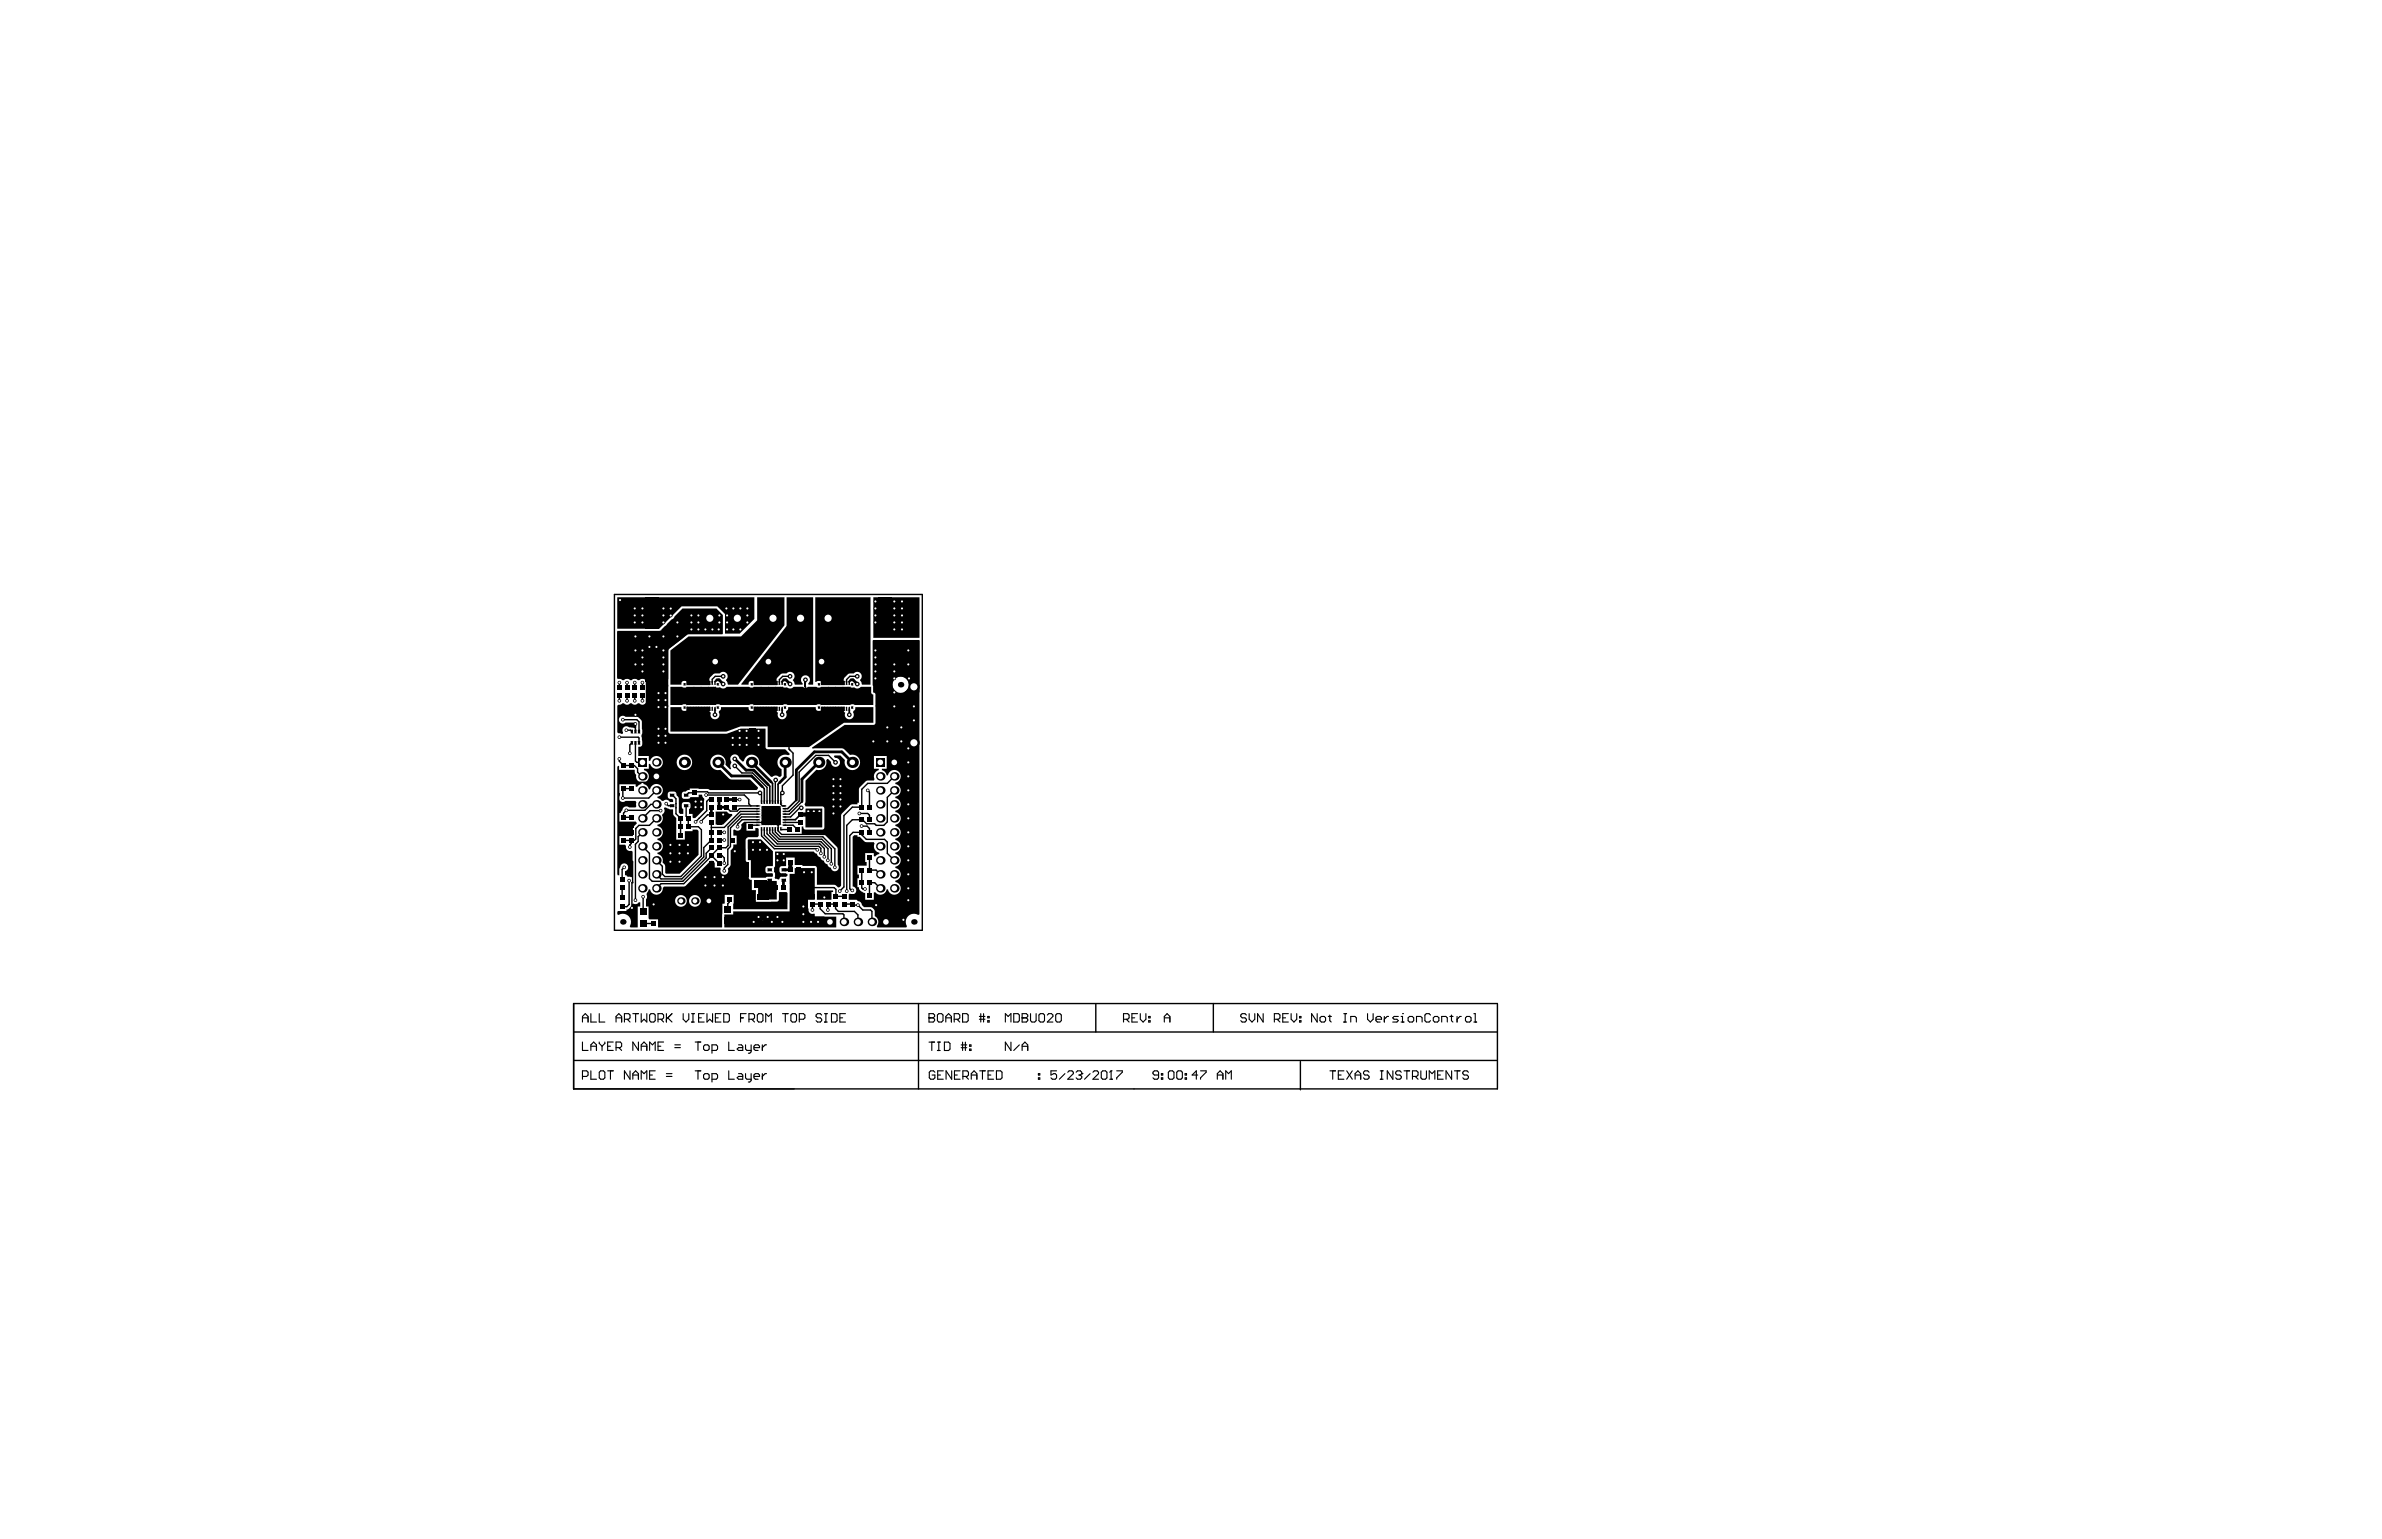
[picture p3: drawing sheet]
<svg xmlns="http://www.w3.org/2000/svg" width="432mm" height="279mm" viewBox="0 0 432 279" stroke-linecap="round" stroke-linejoin="round" font-family="sans-serif">
<g fill="none" stroke="#000" stroke-width=".25">
<path d="M111.4 107.8h55.8v60.9h-55.8zM112.4 108.8l2.3 2.3h3.5M112.3 123.8v.9M112.3 126.1v1M112.3 137.6v.4l.7 .8h2l.6 .6v.6l.9 .8M112.3 133.7h3.4l.1 .1v.9M112.9 130.5h2.5l.4 .4v1.7M113.5 132.4h.8l.2 .2M113.7 123.8v.9M113.7 126.1v1M114.5 134.7l-.3 .4v1.5v-.1M115.1 123.8v.9"/>
<path d="M115.1 126.1v1M115.2 134.9v3.1l.2 .2h1.1M115.2 131.3v1.2M116.5 121.7v.5l.7 .8v4.6l-2 2M116.5 123.8v.9M116.5 126.1v1M131.1 124h.1M131.1 122.6h-1.5l-.5 .6v.6M133.2 138.9l1.3 1.3h1.9l2.6 2.6v2.7M141.8 123.6v.2M143 135v.8l.2 .2M143.2 122.6h-1.3l-.6 .6v.6"/>
<path d="M143.7 136.5l.1 4-2 2v1.3l-.3 .3v1.7l.3 .3h.4M146 123.3v.6M146 124.4v.5M151.5 138.2l-1.3-1.2h-2.3l-3 3v5.3l-1.8 1.8h-.9M154 123.6v.2M155.4 122.6h-1.3l-.6 .6v.6M113 149.6v1.4M113 140.2h1.4M113.2 157.3l-.4 .3v1.9M114 159.7v4.3l-.4 .4h-.8M114.4 152.4h.1M114.4 140.2h.1"/>
<path d="M114.4 149.6v1.4h-1.9l-.4 .3v2.4l2.6 2.5v3.7l-.1 .2M114.4 140.2v1.4h-2.1l-.2 .2v7.6l.2 .2h2.1M114.4 152.4v.5l-.2 .3v.4M114.6 143l-1.6-.1-.1 1.8h4.7l1.4-1.4M116.5 150.9l-.8 .8v.9l-.5 .5v10.1M116.5 153.5l1.2 1.2v4.6l.5 .5h5.6l4.2-4.2v-.9l.9-1M119 145.8h-1l-1.1 1.1h-3.4l-.5 .5v.8h1.4M119 148.4l-1.3 1.2h-1.9l-.5 .6v1.9l-.3 .3h-2M119 140.8l-1.1 1h-2.3l-.5-.4h-.7M119.8 147h-1.9l-1.4 1.4M120.8 145.7l.3 .4h.7M121.8 144.2l.7 .6v2.7l.9 .9v3"/>
<path d="M122.5 145.7h.1M122.5 146.5h.1M124.4 146.1v1.9l.4 .4v1.5h1.8l.6 .5v4.8l-3.8 3.7h-2.9l-.4-.4v-1.4l-1.1-1.1M124.4 144.2l.4-.4h1v-.2h2.4l.2 .2h9.4l.2 .3v1.4M124.4 145.1l.1 .1M126.1 149h.1M126.7 148.4h.1M128 144.2h6.9l.8 .8v.7l.4 .4M128.9 147.7h-.6l-1.2 1.3M128.9 145h-.4l-.4 .3v1.7l-2 2M128.9 155.1h.1M128.9 145h.1"/>
<path d="M128.9 149.1v2.8M128.9 152.3l-1.3 1.4v1.7l-4 4h-3.8l-.8-.9M128.9 155.2l-4.9 5h-4.2l-.8 .9M128.9 155.1l1.4 1.4M130.1 150.9h1.2M130.3 148.9v.1M130.3 156.5h.1M130.3 155.1h.5l.5 .5v.9M130.3 152.3h1M130.3 146.4h.1M131.7 144.7h.1M131.7 146.4l.7 .7h1.2l.5-.5h3.3"/>
<path d="M133.1 145h1M133.3 146.1h4.1M134.7 149.4l.3-.3h3.5l1.3-1.2v.4l1.3 1.2-.1 1.2 .7 .6h8.7M136.3 149.6h1.1M137.4 148.1h-3l-2 2v3.4l-.5 .5v2.8l-.6 .6v.5M137.4 147.6h-3.1l-2.3 2.4v3.3l-.4 .4h-1.3l-1.3 1.4M137.4 148.6h-2.9l-.8 .8v.5M137.4 147.1h-3.2l-2.9 2.9h-2.4M138 150.3v1.3l2.4 2.3h7.6l.2 .2M138.5 150.3v1.1l2.1 2.1h7.8l.4 .3v.9M139 150.3v.9l1.9 1.8h7.7l.8 .8v1.6M139.5 150.3v.8l1.6 1.5h7.7l1.3 1.3v2"/>
<path d="M140 150.3v.7l1.2 1.2h7.8l1.7 1.7v2.7M140.5 150.3v.5l.9 .9h7.8l2.1 2.2v3.4M140.5 141.5v4M141.5 150.4h1.7M142.2 149.6h1.6l.8 .8M142.2 149.1h3M142.2 146.6h.6M143 157.6v.1M145.2 146.5h-.2l-1.7 1.6h-1.1M145.4 145.3l-2.3 2.3h-.9M148 147.4h-.1M155.8 147.5h1.5l.3 .3v.8"/>
<path d="M156.2 149.8h1l.4 .4v.7M156.2 157.8v3.2l.2 .2h.4M157.3 143.3l.3 .3v2.8M157.6 155.5v2.3h1.2l.8 .7M162.1 156l-1.3-1.3v-2l-.5-.5h-3.3l-.8-.8v-.5h-1.6l-.5 .6v9.6l.4 .5M162.1 140.8l-1.3 1.2h-3.5l-1.1 1.1v3.3h-1.7l-1.5 1.5v12.9l-.8 .8M162.1 143.3l-1.3 1.3v4.4l-.6 .6h-1.4l-.3-.2h-1.4l-.7-.8h-1.9l-1 1v12M112.8 160.9v1.9M114.6 160.1h.1M114.6 160.1v4.5M116.6 162.6v2.7M116.6 167.4h1.9"/>
<path d="M118.5 167.4v.1M118.5 164v2.1M132.2 163v.6l-.3 .3v.9M132.6 166.9h.1M138.4 162.5l.3 .3M147.3 161l-.1 1.5M147.3 165v-1.1h1.4v.9l.9 .9h3.2l.2 .2v1.3M147.4 160.9h3.8l.3 .4v1.2h1.6M148.5 162.4l.2 .1h1.4M150.1 165v-1.1h1.4v.8l.5 .6h2.9l.6 .6v1.3l-.1-.1M153 163.9h1.4l.1 .1M154.5 161.5v.1"/>
<path d="M154.5 161.4v.1M154.6 164.1h.9l.9 .9h1.4l.3 .3v1.9M159.6 161.1l-1-1h-1v2.2M104 182v15.4h167.4v-15.4h-167.4v15.4M104 192.3h167.4M104 187.1h167.4M166.5 182v15.4M198.6 182v5.1M220 182v5.1M235.7 192.5v5.1"/>
</g>
<g fill="none" stroke="#000" stroke-width=".2">
<path d="M105.6 184.6h1M105.6 185.3v-1l.5-.5 .5 .5v1M105.6 188.9v1.6h1M105.6 195.2h.7l.3-.3v-.5l-.3-.2h-.7v1.5M107.1 183.8v1.5h1M107.1 190.5v-1.1l.5-.5 .5 .5v1.1M107.1 194.2v1.5h1M107.1 189.7h1M108.6 183.8v1.5h1M108.6 194.4l.3-.2h.5l.2 .2v1l-.2 .3h-.5l-.3-.3zM108.6 188.9v.3l.5 .5M109.1 189.7v.8"/>
<path d="M109.6 188.9v.3l-.5 .5M110.2 194.2h1M110.2 189.7h.5M110.7 194.2v1.5M111.2 188.9h-1v1.6h1M111.7 184.6h1M111.7 190h.7l.3-.3v-.5l-.3-.3h-.7v1.6M111.7 185.3v-1l.5-.5 .5 .5v1M112.2 190l.5 .5M113.2 184.8h.8l.2-.2v-.6l-.2-.2h-.8v1.5M113.7 184.8l.5 .5M114.2 194.2v1.5l-1-1.5v1.5"/>
<path d="M114.7 183.8h1M114.7 195.7v-1l.5-.5 .5 .5v1M114.7 194.9h1M115.2 183.8v1.5M115.7 188.9v1.6l-1-1.6v1.6M116.2 183.8v1.5l.5-.5 .6 .5v-1.5M116.2 190.5v-1.1l.5-.5 .6 .5v1.1M116.2 195.7v-1.5l.5 .5 .6-.5v1.5M116.2 189.7h1.1M117.8 194.9h.5M117.8 190.5v-1.6l.5 .5 .5-.5v1.6M118 183.8h.5l.3 .2v1.1l-.3 .2h-.5l-.2-.2v-1.1z"/>
<path d="M118.8 194.2h-1v1.5h1M119.3 184.8h.7l.3-.2v-.6l-.3-.2h-.7v1.5M119.3 189.7h.5M119.8 184.8l.5 .5M120.3 188.9h-1v1.6h1M120.8 195.2h1M120.8 194.7h1M120.8 183.8v1.5M121.1 184.6l.7 .7M121.8 183.8l-1 1M122.3 190h1M122.3 189.4h1"/>
<path d="M123.8 183.8v1l.6 .5 .5-.5v-1M125.4 185.3h.5M125.4 183.8h.5M125.6 183.8v1.5M126 194.2h1M126 188.9h1M126.5 188.9v1.6M126.5 194.2v1.5M126.6 184.6h.5M127.5 194.9l.3-.2h.5l.3 .2v.5l-.3 .3h-.5l-.3-.3zM127.5 189.7l.3-.3h.5l.3 .3v.5l-.3 .3h-.5l-.3-.3zM127.6 183.8h-1v1.5h1"/>
<path d="M128.2 183.8v1.5l.5-.5 .5 .5v-1.5M129.1 195.7h.7l.3-.3v-.5l-.3-.2h-.7v1.5M129.1 190.5h.7l.3-.3v-.5l-.3-.3h-.7v1.6M129.7 184.6h.5M130.7 183.8h-1v1.5h1M131.2 183.8h.8l.2 .2v1.1l-.2 .2h-.8zM132.1 194.2v1.5h1M132.1 188.9v1.6h1M133.9 194.7h.5l.2 .2v.8h-.7l-.3-.3 .3-.2h.7M133.9 189.4h.5l.2 .3v.8h-.7l-.3-.3 .3-.2h.7M134.2 184.6h.5M135.1 194.7v.7l.3 .3h.8"/>
<path d="M135.1 189.4v.8l.3 .3h.8M135.3 183.8h-1.1v1.5M135.8 184.8h.7l.3-.2v-.6l-.3-.2h-.7v1.5M136.2 189.4v1.3l-.3 .3h-.2M136.2 194.7v1.2l-.3 .3h-.2M136.3 184.8l.5 .5M136.7 195.2h1v-.3l-.3-.2h-.5l-.2 .2v.5l.2 .3h.5M136.7 190h1v-.3l-.3-.3h-.5l-.2 .3v.5l.2 .3h.5M137.5 183.8h.5l.3 .2v1.1l-.3 .2h-.5l-.2-.2v-1.1zM138.2 189.4v1.1M138.2 194.7v1M138.8 185.3v-1.5l.5 .5 .5-.5v1.5"/>
<path d="M139 194.7h-.3l-.5 .5M139 189.4h-.3l-.5 .6M141.9 183.8h1M142.4 183.8v1.5M143.4 184l.2-.2h.5l.3 .2v1.1l-.3 .2h-.5l-.2-.2zM144.9 184.8h.8l.2-.2v-.6l-.2-.2h-.8v1.5M149 184l-.3-.2h-.5l-.3 .2v.3l.3 .3h.5l.3 .2v.3l-.3 .2h-.5l-.3-.2M149.5 185.3h.5M149.5 183.8h.5M149.7 183.8v1.5M150.7 183.8h.8l.2 .2v1.1l-.2 .2h-.8zM152.2 184.6h.6"/>
<path d="M153.3 183.8h-1.1v1.5h1.1M168.4 184.6h.1M168.4 183.8h.8l.2 .2v.3l-.2 .3 .2 .2v.3l-.2 .2h-.8zM168.4 184.6h.8M168.4 189h1M168.9 189v1.5M169.5 194.4l-.3-.2h-.5l-.2 .2v1l.2 .3h.5l.3-.3v-.5h-.5M169.9 184l.3-.2h.5l.2 .2v1.1l-.2 .2h-.5l-.3-.2zM169.9 190.5h.5M169.9 189h.5M170 194.9h.5M170.2 189v1.5"/>
<path d="M171 194.2h-1v1.5h1M171.2 189h.8l.2 .2v1l-.2 .3h-.8zM171.5 184.6h1M171.5 185.3v-1l.5-.5 .5 .5v1M172.5 194.2v1.5l-1-1.5v1.5M173 184.8h.7l.3-.2v-.6l-.3-.2h-.7v1.5M173 194.9h.5M173.5 184.8l.5 .5M174 194.2h-1v1.5h1M174.2 189.5h1.1M174.2 190h1.1M174.5 183.8h.8l.2 .2v1.1l-.2 .2h-.8z"/>
<path d="M174.5 189v1.5M174.5 195.2h.8l.3-.3v-.5l-.3-.2h-.8v1.5M175 189v1.5M175.1 195.2l.5 .5M175.8 190.2h.2v.3h-.2zM175.8 189.5h.2v.2h-.2zM176.1 194.9h1M176.1 195.7v-1l.5-.5 .5 .5v1M177.5 184.3h1.1M177.5 184.8h1.1M177.6 194.2h1M177.8 183.8v1.5"/>
<path d="M178.1 194.2v1.5M178.3 183.8v1.5M179.1 185.1h.2v.2h-.2zM179.1 184.3h.2v.3h-.2zM179.1 194.9h.5M180.1 194.2h-1v1.5h1M180.6 194.2h.8l.2 .2v1l-.2 .3h-.8zM182.2 185.3v-1.5l.6 .5 .5-.5v1.5M183.3 189v1.5l-1.1-1.5v1.5M183.8 183.8h.7l.3 .2v1.1l-.3 .2h-.7zM184.8 189.5l-1 1M185.3 184.6h.1"/>
<path d="M185.3 183.8h.7l.3 .2v.3l-.3 .3 .3 .2v.3l-.3 .2h-.7zM185.3 184.6h.7M185.3 190.5v-1l.5-.5 .5 .5v1M185.3 189.7h1M186.8 183.8v1.3l.3 .2h.5l.2-.2v-1.3M188.2 195.4h.3v.3h-.3zM188.2 194.7h.3v.2h-.3zM188.3 184l.3-.2h.5l.2 .2v1.1l-.2 .2h-.5l-.3-.2zM189.9 184l.2-.2h.5l.3 .2v.3l-1 1h1M191.4 184l.2-.2h.5l.3 .2v1.1l-.3 .2h-.5l-.2-.2zM191.5 194.2h-1v.7l.5-.2h.3l.2 .2v.5l-.2 .3h-.5l-.3-.3M193.1 194.7l-1.1 1"/>
<path d="M193.6 194.4l.2-.2h.5l.3 .2v.3l-1 1h1M195.1 194.4l.2-.2h.5l.3 .2v.3M195.6 194.9h.2M195.8 194.9l.3 .3v.2l-.3 .3h-.5l-.2-.3M196.1 194.7h.1M196.1 194.7l-.3 .2M197.6 194.7l-1 1M198.1 194.4l.3-.2h.5l.2 .2v.3l-1 1h1M199.6 194.4l.3-.2h.5l.3 .2v1l-.3 .3h-.5l-.3-.3zM201.2 195.7h.5M201.4 194.2h.1M201.4 194.2v1.5"/>
<path d="M201.4 194.2l-.2 .2M202.4 194.2h1v.2l-1 1v.3M203.7 184.8h.7l.3-.2v-.6l-.3-.2h-.7v1.5M204.2 184.8l.5 .5M205.2 184.6h.5M206.2 183.8h-1v1.5h1M206.7 183.8v1l.5 .5 .5-.5v-1M208.2 185.1h.3v.2h-.3zM208.2 184.3h.3v.3h-.3zM210 194.9h-.7l-.3-.2v-.3l.3-.2h.5l.2 .2v1l-.2 .3h-.5l-.3-.3M210.5 195.4h.3v.3h-.3zM210.5 194.7h.3v.2h-.3z"/>
<path d="M211.1 185.3v-1l.5-.5 .5 .5v1M211.1 184.6h1M211.8 194.4l.2-.2h.6l.2 .2v1l-.2 .3h-.6l-.2-.3zM213.3 194.4l.3-.2h.5l.2 .2v1l-.2 .3h-.5l-.3-.3zM214.8 195.4h.3v.3h-.3zM214.8 194.7h.3v.2h-.3zM217.1 194.9h-1l.8-.7v1.5M217.6 194.2h1v.2l-1 1v.3M220.7 194.9h1M220.7 195.7v-1l.5-.5 .5 .5v1M222.2 195.7v-1.5l.5 .5 .5-.5v1.5M225.9 184l-.2-.2h-.5l-.3 .2v.3l.3 .3h.5l.2 .2v.3l-.2 .2h-.5l-.3-.2"/>
<path d="M226.4 183.8v1l.6 .5 .5-.5v-1M229 183.8v1.5l-1-1.5v1.5M231 184.8h.8l.2-.2v-.6l-.2-.2h-.8v1.5M231.5 184.8l.5 .5M232.5 184.6h.5M233.5 183.8h-1v1.5h1M234.1 183.8v1l.5 .5 .5-.5v-1M235.6 185.1h.2v.2h-.2zM235.6 184.3h.2v.3h-.2zM238.8 183.8v1.5l-1-1.5v1.5M239.5 184.3h.5l.3 .3v.5l-.3 .2h-.5l-.2-.2v-.5zM240.8 184.3h.5"/>
<path d="M241.1 184v1.1l.2 .2M241.1 194.2h1M241.6 194.2v1.5M242.6 194.9h.5M243.6 185.3h.5M243.6 183.8h.5M243.6 194.2h-1v1.5h1M243.8 183.8v1.5M244.1 194.2l1 1.5M244.9 185.3v-1h.7l.3 .3v.7M245.1 194.2l-1 1.5M245.6 194.9h1.1"/>
<path d="M245.6 195.7v-1l.6-.5 .5 .5v1M247.9 183.8v1l.5 .5 .5-.5v-1M248.2 194.4l-.3-.2h-.5l-.2 .2v.3l.2 .2h.5l.3 .3v.2l-.3 .3h-.5l-.2-.3M249.4 184.8h1v-.2l-.2-.3h-.5l-.3 .3v.5l.3 .2h.5M250.2 194.2h.5M250.2 195.7h.5M250.5 194.2v1.5M250.9 184.3v1M251.7 184.3h-.2l-.6 .5M252.5 194.2v1.5l-1-1.5v1.5M253.5 184.3h-.8l-.2 .3 .2 .2h.5l.3 .3-.3 .2h-.7M254 185.3h.5"/>
<path d="M254 184.3h.2v1M254 194.4l-.2-.2h-.5l-.3 .2v.3l.3 .2h.5l.2 .3v.2l-.2 .3h-.5l-.3-.3M254.2 183.8h.1M254.5 194.2h1M255 194.2v1.5M255.5 184.3h.5l.3 .3v.5l-.3 .2h-.5l-.2-.2v-.5zM256 195.2h.8l.3-.3v-.5l-.3-.2h-.8v1.5M256.6 195.2l.5 .5M256.8 185.3v-1h.7l.3 .3v.7M257.6 194.2v1.2l.2 .3h.5l.3-.3v-1.2M259.1 195.7v-1.5l.5 .5 .5-.5v1.5M259.3 184l-.2-.2h-.5l-.3 .2v1.1l.3 .2h.5l.2-.2"/>
<path d="M260.1 184.3h.5l.2 .3v.5l-.2 .2h-.5l-.3-.2v-.5zM260.6 194.9h.5M261.3 185.3v-1h.8l.3 .3v.7M261.6 194.2h-1v1.5h1M262.9 184.3h.5M263.1 184v1.1l.3 .2M263.1 194.2v1.5l-1-1.5v1.5M263.7 194.2h1M264.1 184.3v1M264.2 194.2v1.5M264.9 184.3h-.3l-.5 .5M265.9 184.3h.5l.3 .3v.5l-.3 .2h-.5l-.2-.2v-.5z"/>
<path d="M266.2 194.4l-.3-.2h-.5l-.2 .2v.3l.2 .2h.5l.3 .3v.2l-.3 .3h-.5l-.2-.3M267.2 185.3h.5M267.2 183.8h.2v1.5"/>
</g>
<g fill="#000">
<path d="M111.9 114.5h8l4-4.1h5.9l1.1 1.2v3.3h-6.3l-.9 .9-2.4 1.9-.2 .2v5.2h-8.5l-.7-.1zM111.9 108.3h24.9v3.9l-2.7 2.7h-2.7v-3.6l-1.4-1.4h-6.4l-4.1 4.1h-7.6zM121.5 117.9l3.3-2.5h9.5l3-2.9v-4.2h4.9v5.1l-8.4 10.7h-1.8l-.4-.7a.96 .96 0 0 0-.1-1.5l-.6-.1a1.44 1.44 0 0 1-1.3 .3 1.53 1.53 0 0 0-1 2h-3.9a.59 .59 0 0 0-.6-.7 .59 .59 0 0 0-.6 .7h-2zM142.6 108.3h4.8v15.8h-.8l-.1-.1a.86 .86 0 0 0 .1-1.3 .86 .86 0 0 0-1.2 0 .86 .86 0 0 0 .1 1.3v.1h-1.4l-.4-.7a.96 .96 0 0 0-.1-1.5l-.4-.1-.6 .2a1.6 1.6 0 0 0-1.8 1.8v.3h-3.9a.59 .59 0 0 0-.6-.7 .59 .59 0 0 0-.6 .7h-1.3v-.1l8.2-10.5zM147.8 108.3h10v15.8h-1.5l-.4-.7a.96 .96 0 0 0-.1-1.5l-.4-.1-.6 .2a1.6 1.6 0 0 0-1.9 1.8v.3h-3.9a.6 .6 0 0 0-.3-.6 .6 .6 0 0 0-.7 .1h-.2zM158.3 108.3h8.4v7.4h-8.4zM111.9 139l.3-.1v.7h2.8l.1 .6 .2 .3a1.15 1.15 0 0 0 1 1.4v.3l-.4 .1-.4 .4-.3-.1v-.4h-3v1.6h.2v.4a.71 .71 0 0 0 0 1 .71 .71 0 0 0 1 0h1.8l.2 .3v.7l-.2 .2h-1.2a.71 .71 0 0 0-.7-.1 .71 .71 0 0 0-.5 .6l-.3 .5h-.3v1.6h3l.3 .3-.7 .7-.1 1.6h-2.5v1.6h1.1l.2 .2a.72 .72 0 0 0 .9 .9l.3 .1v4.5l-.3 .2-.6-.1-.2-.3h-.3v-.7a.73 .73 0 0 0 .6-.9 .73 .73 0 0 0-.8-.6 .73 .73 0 0 0-.7 .8l-.1 .3v1.1h-.3zM124.5 123.4h4.2l.1 .8h-4.3zM124.5 128.1h4.2l.1 .7-4.3 .1zM136.6 123.5l4.3-.1 .1 .8h-4.3zM136.6 128.2l4.3-.1 .1 .7-4.3 .1zM143.4 136l.2 .2-.2 .2-.2-.2z"/>
<path d="M145.9 124h.2v.3h-.2zM148.8 123.4h4.3v.8h-4.2zM148.8 128.1h4.3v.7l-4.2 .1zM121.5 128.2h2a.59 .59 0 0 0 .6 .7 .59 .59 0 0 0 .6-.7h3.7l.2 .2v.6l.3 .2a.82 .82 0 0 0 .8 1.2 .82 .82 0 0 0 .6-1.3l.4-.5v-.4h5a.59 .59 0 0 0 .6 .7 .59 .59 0 0 0 .6-.7h3.7l.2 .2v.6l.2 .2a.82 .82 0 0 0 .8 1.2 .82 .82 0 0 0 .7-1.3l.3-.5 .1-.4h5a.59 .59 0 0 0 .6 .7 .59 .59 0 0 0 .5-.7h3.8l.1 .2 .1 .6 .2 .2a.82 .82 0 0 0 .8 1.2 .82 .82 0 0 0 .6-1.3l.4-.5v-.4h3.3v2.9h-5.3l-6.4 4.4h-7.4v-3.8h-5l-2.5 1h-10.2zM121.5 124.5h2.1l.4 .2 5.4-.2 1 .1a1.02 1.02 0 0 0 1.3-.1h4.1l.3 .2 5.4-.2 1.1 .1a.9 .9 0 0 0 1.3-.1h1.7l.3 .2 .5-.2h1.6l.3 .2 5.4-.2 1.1 .1a.9 .9 0 0 0 1.2-.1h1.9l.1 1.2 .3 .2v1.9h-3.4l-.3-.1-.9 .1-5.1-.1-.6 .1h-5.2l-.4-.1-.9 .1-5.4-.1-.3 .1-11.8-.1-.4 .1h-2.1zM158.3 116.2h8.4v9.3h-2.7v-.1a1.48 1.48 0 0 0 .4-2.2 1.48 1.48 0 0 0-2.3 0 1.48 1.48 0 0 0 .4 2.2v.1h-4.2zM120.5 146.4l.8 .3 .7 .1 .1 .9 .5 .6v3.9h1.5v-1.5h1.4v-.3h.9l.2 .3v4.3l-3.4 3.4h-2.5l-.1-.1v-1.4l-.5-.5a1.14 1.14 0 0 0-.9-1.5v-.3a1.15 1.15 0 0 0 1-1.1 1.15 1.15 0 0 0-1-1.2v-.2a1.15 1.15 0 0 0 1-1.2 1.15 1.15 0 0 0-1-1.1v-.3a1.15 1.15 0 0 0 .8-1.7l.4-.6-.1-.6zM129.7 147.2l2-.1a.88 .88 0 0 0 1 .5l.1 .2-1.7 1.7h-1.4zM135.7 152.2h2.2l2.2 2.1v2.7l-1.1 .1-.3 .4 .2 .7 1.2 .2v.5l-.1 .1-.8-.1-.4 .2h-2.7v-3.1h-.5l-.1-3.7zM138.1 146.2h3l.4 .3v2.4a.62 .62 0 0 1-.6 .8l-.3-.1h-1.8a.62 .62 0 0 1-.8-.6l.1-.3zM137.4 159.7h3.3l.1 3.4h-3.4zM146.1 146.6h3v3.4h-3.1z"/>
<path d="M112 165.2h1.6v-.3l.4-.1 .4-.4 .2-.4 .2-.2a.71 .71 0 0 0 1-.2h.3v.8h-.5v3.8h-1.3l-.1-.3a1.47 1.47 0 0 0-.2-1.8 1.47 1.47 0 0 0-1.9-.2l-.2-.1zM131.3 165.8h1.6v-.5h10.2v-6.9h1v-1h3.6v5.7h-1.2v1.6a.81 .81 0 0 0 1.1 .9l.1 .1v.4l3.9 .1v2h-20.3zM148.1 161.5h2.9v.2h-.3v1.4h-2.6z"/>
<path d="M111.9 114.4h7.7l.3-.1 1.8-2 .4-.2 .2-.3 1.4-1.5h6.2l1.1 1.2v3.4l-.1 .1h-6.2l-3.5 2.8v15l.3 .2h10.2l2.6-.9h4.5v3.4l.1 .2 .3 .2h3.1l.9 .8-.1 .1-.2 .1a1.4 1.4 0 0 0-1.8 .7 1.4 1.4 0 0 0 .6 1.9v1.1l-.3 .3-.8-.3-.8 .3-2.2-2.2a1.4 1.4 0 0 0-1-1.8 1.4 1.4 0 0 0-1.7 1.1l-.3 .1-.6-.6a.84 .84 0 0 0-1.2-.6 .84 .84 0 0 0-.2 1.3l-.2 .7 .2 .5-.2 .1-.9-.9a1.41 1.41 0 0 0-1.2-1.8 1.41 1.41 0 0 0-1.5 1.6 1.41 1.41 0 0 0 1.8 1.2l1.8 1.7h3.6l1.4 1.5v.3l-.3 .2h-8.4l-.5-.3h-3.2v.2l-1.3 .5-.1 .3 .1 .7 1 .2 .4-.4h1.5v-.4h.6l.4 .7v2l-1.5 1.5-.3 .1-.3-.2v-.6h-.6v-.9l.3-.4-.1-.6-.2-.2-.9-.1-.3 .2-.1 .7 .3 .4v.9h-.6l-.2-.3v-2.5l-.5-.6v-.4l-.2-.2-.9-.1-.4 .3-.1 .6 .2 .3 .6 .2 .2 .1v.4h-.5a.84 .84 0 0 0-1.3-.2l-1-.5v-.3a1.16 1.16 0 0 0 1-1.2 1.16 1.16 0 0 0-1.1-1.1 1.16 1.16 0 0 0-1.2 1h-.3v-.1a1.14 1.14 0 0 0-1-.8v-.3h.2a1.16 1.16 0 0 0 .8-1.1 1.16 1.16 0 0 0-.9-1.2v-.2h.9v-.9h.3a1.16 1.16 0 0 0 1.8 .7 1.16 1.16 0 0 0 0-1.9 1.16 1.16 0 0 0-1.8 .7l-.3-.1v-.8h-1.9v-1.7a.54 .54 0 0 0 .7-.4v-.8a1.57 1.57 0 0 1 0-1.3l-.1-2.2-.5-.6-.4-.1h-2a.72 .72 0 0 0-1 0 .72 .72 0 0 0 0 1 .72 .72 0 0 0 1 0l1.9 .1v.9l-.3 .1-1.1-.3a.71 .71 0 0 0-.9 .1 .71 .71 0 0 0 0 .9l-.1 .3h-.2l-.8-.3v-4.8l.7-.3a.53 .53 0 0 1 .9 .1h.4a.63 .63 0 0 1 1 0h.3a.63 .63 0 0 1 1.1 0 .84 .84 0 0 0 1-.9v-3a.79 .79 0 0 0-.5-.8 .79 .79 0 0 0-.9 .2h-.3a.72 .72 0 0 0-1.1 0h-.3a.72 .72 0 0 0-1.1 0l-1.2-.4zM122.7 138.2a1.41 1.41 0 0 0 2.8 0 1.41 1.41 0 0 0-2.8 0z"/>
<path d="M117.6 161.2h.3a1.16 1.16 0 0 0 1.2 1 1.16 1.16 0 0 0 1-1.2l.3-.3h3.8l4.6-4.6h.4l.4 .4v.8h.9l.1 .2a.74 .74 0 0 0 .6 1.1 .74 .74 0 0 0 .7-1.1l.5-.7v-2.6a.96 .96 0 0 0 .5-1.1h.6v-1.6h-.6v-1l.3-.1a.73 .73 0 0 0 .9 .1 .73 .73 0 0 0 .2-.9l.4-.5h.6v1.5h1.6v-.5h.4l.2 .2v1.3l-.2 .2h-1.8l-.3 .5v3.7l.1 .2 .4 .2v2.7l.1 .3 .5 .1v1.9h.7v2.1h4l.2-.4v-1.4h1.4l.2 .2-.1 3h-9.8l.1-2.6h-1.6v1.5l-.4 .1-.1 4.3h-11.6v-1.5h-1.6l-.1-.2v-2.1h-.5v-1.3l.2-.3v-.4a.59 .59 0 0 1 .2-.8zM124.9 163.4a1.06 1.06 0 0 0 2.1 0 1.06 1.06 0 0 0-2.1 0zM122.4 163.4a1.06 1.06 0 0 0 2.1 0 1.06 1.06 0 0 0-2.1 0z"/>
<path d="M158.2 116.1l.1-.1h8.4v49.8l-.3 .1a1.47 1.47 0 0 0-1.8 .2 1.47 1.47 0 0 0-.2 1.8l-.1 .3h-5.3l-.1-.3 .2-.2a1.15 1.15 0 0 0-.5-1.6l-.1-1-.5-.6h-1.4l-.4-.4-.2-.5-.5-.2-.2-.3h-1.4v-.9l.2-.2a.71 .71 0 0 0 1.1-.3 .71 .71 0 0 0-.6-1v-9l.2-.3h.6v.3h.4l1 1h1.6l.1 .3v.2a1.15 1.15 0 0 0 .9 1.4v.3l-.4 .1-.4 .3-.2-.1v-.5h-1.6v1.6h.3v.7h-1.7v1.6h.3v.6h-.3v1.7h.3a1.39 1.39 0 0 0 1.1 1v1.2h1.6v-1.3h.2a1.15 1.15 0 0 0 1.3 .4 1.15 1.15 0 0 0 .8-1h.3v.2a1.16 1.16 0 0 0 2 .5 1.16 1.16 0 0 0-.7-2v-.2h.1a1.16 1.16 0 0 0 .9-1.2 1.16 1.16 0 0 0-1-1.1v-.3h.1a1.16 1.16 0 0 0 .9-1.2 1.16 1.16 0 0 0-1-1v-.3h.1a1.16 1.16 0 0 0 .9-1.2 1.16 1.16 0 0 0-1-1.1v-.2l.1-.1a1.16 1.16 0 0 0 .9-1.1 1.16 1.16 0 0 0-1-1.1v-.3h.1a1.16 1.16 0 0 0 .9-1.2 1.16 1.16 0 0 0-1-1.1v-.2h.1a1.16 1.16 0 0 0 .9-1.2 1.16 1.16 0 0 0-1-1.1v-.3h.1a1.16 1.16 0 0 0 .9-1.1 1.16 1.16 0 0 0-1-1.1v-.3h.1a1.16 1.16 0 0 0 .5-2 1.16 1.16 0 0 0-1.9 .7h-.3v-.1a1.15 1.15 0 0 0-.8-.9v-.2h.8v-2.3h-2.3v2.3h.9v.2a1.15 1.15 0 0 0-.8 1.7l-.1 .2-1.3 .1-1.2 1.2-.2 .3v2.4h-.3v.3l-1.1 .1-1.8 1.8v12.9l-.6 .3-.7-.5h-3.1v-3l-.1-.3-.3-.1h-2.2v-.2h-1.4v-1.3h-1.6v1.5l-1.1 .2-.1 .7 .3 .4 1.1 .1v.4l-.2 .2-.8-.1-.3 .2a.39 .39 0 0 1-.2 .4 .39 .39 0 0 1-.5-.2h-.2l-.1-.1 .1-.8-.2-.3v-.8l.2-.3v-2.6h7l.3 .3 .3 .1 .2 .4 .4 .2 .2 .5 .5 .2 .2 .4 .4 .2 .2 .4 .4 .3a.72 .72 0 0 0 1.1 .5 .72 .72 0 0 0 .2-1.1l-.1-3.1-2.3-2.3-.3-.2h-3.9v-1.3h.3l.1 .4 .3 .1h3.1l.3-.2v-3.6l-.1-.3-.2-.1h-3.1l-.2-.4 .2-.5v-3.8l2.1-1.9a1.41 1.41 0 0 0 1.7-1.7l.1-.3h.2a1.41 1.41 0 0 1 .7 1 .82 .82 0 0 0 1.4 0 .82 .82 0 0 0-.8-1.2l-.2-.2 .1-.2h1l.9 .8a1.4 1.4 0 0 0 1.2 1.8 1.4 1.4 0 0 0 1.5-1.5 1.4 1.4 0 0 0-1.8-1.2l-1-1-.5-.2-5.3 .1-.1-.2 5.9-4.2h5.2l.4-.2v-5.3l-.1-.2-.3-.2v-1l-.1-.3zM161.8 124.2a1.48 1.48 0 0 0 2.9 0 1.48 1.48 0 0 0-2.9 0z"/>
<circle cx="141.8" cy="143.8" r=".43"/>
</g>
<path d="M130 123.3l-.3 .3M142.1 123.3l-.3 .3M154.3 123.3l-.3 .3" fill="none" stroke="#000" stroke-width=".38"/>
<g fill="none" stroke="#000" stroke-width=".3">
<path d="M124.6 124h4M124.6 128.3h4M129.6 128.5v1.1M136.8 124h4M136.8 128.3h4M141.8 128.5v1.1M149 124h4M149 128.3h4M154 128.5v1.1M138.2 142.6l.3 .4v2.5M139.4 142.4l.1 .1v3M139.8 141.8l.2 .2v3.5"/>
<path d="M141.3 141.9l-.3 .3v3.3M144.4 145.1l-1.6 1.5M145.1 147.7l-.9 .9h-2"/>
</g>
<g fill="none" stroke="#000" stroke-width=".51">
<path d="M130 123.3h.3l.8 .7M130.2 138.2l2.4 2.5h3.6l2 1.9M133.2 137.6l2 2h1.4l2.7 2.7M136.2 138.2l3.6 3.6M142.1 123.3h.4l.7 .7M142.3 138.2v2.7l-1 1M148.4 138.2l-3 3.1v4M154.3 123.3h.3l.8 .7M154.5 138.2l-1.9-1.9h-5l-3.2 3.3v5.5M128.9 146.4v1.3M130.3 145v1.4M130.4 146.4h1.3"/>
<path d="M131.7 145h1.4M142 159.7v1.2M142.1 157.7h.9"/>
</g>
<path d="M143.3 156.3v1.4M145.1 147.7h2.2" fill="none" stroke="#000" stroke-width=".76"/>
<circle cx="141.8" cy="143.8" r=".2" fill="#fff"/>
<circle cx="137.8" cy="143.8" r=".43" fill="#000"/>
<circle cx="137.8" cy="143.8" r=".2" fill="#fff"/>
<circle cx="151.1" cy="142.5" r=".33" fill="#000"/>
<circle cx="151.1" cy="142.5" r=".19" fill="#fff"/>
<circle cx="151.1" cy="141.3" r=".33" fill="#000"/>
<circle cx="151.1" cy="141.3" r=".19" fill="#fff"/>
<circle cx="151.1" cy="143.8" r=".33" fill="#000"/>
<circle cx="151.1" cy="143.8" r=".19" fill="#fff"/>
<circle cx="152.4" cy="143.8" r=".33" fill="#000"/>
<circle cx="152.4" cy="143.8" r=".19" fill="#fff"/>
<circle cx="152.4" cy="141.3" r=".33" fill="#000"/>
<circle cx="152.4" cy="141.3" r=".19" fill="#fff"/>
<circle cx="152.4" cy="142.5" r=".33" fill="#000"/>
<circle cx="152.4" cy="142.5" r=".19" fill="#fff"/>
<circle cx="151.1" cy="146.2" r=".33" fill="#000"/>
<circle cx="151.1" cy="146.2" r=".19" fill="#fff"/>
<circle cx="151.1" cy="145" r=".33" fill="#000"/>
<circle cx="151.1" cy="145" r=".19" fill="#fff"/>
<circle cx="151.1" cy="147.5" r=".33" fill="#000"/>
<circle cx="151.1" cy="147.5" r=".19" fill="#fff"/>
<circle cx="152.4" cy="145" r=".33" fill="#000"/>
<circle cx="152.4" cy="145" r=".19" fill="#fff"/>
<circle cx="152.4" cy="146.2" r=".33" fill="#000"/>
<circle cx="152.4" cy="146.2" r=".19" fill="#fff"/>
<circle cx="120.6" cy="133.4" r=".33" fill="#000"/>
<circle cx="120.6" cy="133.4" r=".19" fill="#fff"/>
<circle cx="120.6" cy="132.1" r=".33" fill="#000"/>
<circle cx="120.6" cy="132.1" r=".19" fill="#fff"/>
<circle cx="120.6" cy="134.7" r=".33" fill="#000"/>
<circle cx="120.6" cy="134.7" r=".19" fill="#fff"/>
<circle cx="119.4" cy="125.7" r=".33" fill="#000"/>
<circle cx="119.4" cy="125.7" r=".19" fill="#fff"/>
<circle cx="119.4" cy="126.9" r=".33" fill="#000"/>
<circle cx="119.4" cy="126.9" r=".19" fill="#fff"/>
<circle cx="119.4" cy="128.2" r=".33" fill="#000"/>
<circle cx="119.4" cy="128.2" r=".19" fill="#fff"/>
<circle cx="119.4" cy="134.7" r=".33" fill="#000"/>
<circle cx="119.4" cy="134.7" r=".19" fill="#fff"/>
<circle cx="119.4" cy="132.1" r=".33" fill="#000"/>
<circle cx="119.4" cy="132.1" r=".19" fill="#fff"/>
<circle cx="119.4" cy="133.4" r=".33" fill="#000"/>
<circle cx="119.4" cy="133.4" r=".19" fill="#fff"/>
<circle cx="163.4" cy="131.9" r=".33" fill="#000"/>
<circle cx="163.4" cy="131.9" r=".19" fill="#fff"/>
<circle cx="160.8" cy="131.9" r=".33" fill="#000"/>
<circle cx="160.8" cy="131.9" r=".19" fill="#fff"/>
<circle cx="133.2" cy="137.6" r=".43" fill="#000"/>
<circle cx="133.2" cy="137.6" r=".2" fill="#fff"/>
<circle cx="151.5" cy="138.2" r=".43" fill="#000"/>
<circle cx="151.5" cy="138.2" r=".2" fill="#fff"/>
<circle cx="131.3" cy="156.5" r=".33" fill="#000"/>
<circle cx="131.3" cy="156.5" r=".19" fill="#fff"/>
<circle cx="131.3" cy="150.9" r=".33" fill="#000"/>
<circle cx="131.3" cy="150.9" r=".19" fill="#fff"/>
<circle cx="133.7" cy="149.9" r=".33" fill="#000"/>
<circle cx="133.7" cy="149.9" r=".19" fill="#fff"/>
<circle cx="131.3" cy="152.3" r=".33" fill="#000"/>
<circle cx="131.3" cy="152.3" r=".19" fill="#fff"/>
<circle cx="127.1" cy="146.4" r=".33" fill="#000"/>
<circle cx="127.1" cy="146.4" r=".19" fill="#fff"/>
<circle cx="127.1" cy="149" r=".33" fill="#000"/>
<circle cx="127.1" cy="149" r=".19" fill="#fff"/>
<circle cx="142.1" cy="156" r=".33" fill="#000"/>
<circle cx="142.1" cy="156" r=".19" fill="#fff"/>
<circle cx="140.9" cy="156" r=".33" fill="#000"/>
<circle cx="140.9" cy="156" r=".19" fill="#fff"/>
<circle cx="142.1" cy="154.9" r=".33" fill="#000"/>
<circle cx="142.1" cy="154.9" r=".19" fill="#fff"/>
<circle cx="140.9" cy="154.9" r=".33" fill="#000"/>
<circle cx="140.9" cy="154.9" r=".19" fill="#fff"/>
<circle cx="148.5" cy="147.1" r=".33" fill="#000"/>
<circle cx="148.5" cy="147.1" r=".19" fill="#fff"/>
<circle cx="147.5" cy="147.1" r=".33" fill="#000"/>
<circle cx="147.5" cy="147.1" r=".19" fill="#fff"/>
<circle cx="146.5" cy="147.1" r=".33" fill="#000"/>
<circle cx="146.5" cy="147.1" r=".19" fill="#fff"/>
<circle cx="154.5" cy="161.4" r=".33" fill="#000"/>
<circle cx="154.5" cy="161.4" r=".19" fill="#fff"/>
<circle cx="156.8" cy="161.2" r=".33" fill="#000"/>
<circle cx="156.8" cy="161.2" r=".19" fill="#fff"/>
<circle cx="164.8" cy="123" r=".33" fill="#000"/>
<circle cx="164.8" cy="123" r=".19" fill="#fff"/>
<circle cx="139" cy="154.1" r=".33" fill="#000"/>
<circle cx="139" cy="154.1" r=".19" fill="#fff"/>
<circle cx="137.8" cy="154.1" r=".33" fill="#000"/>
<circle cx="137.8" cy="154.1" r=".19" fill="#fff"/>
<circle cx="114.6" cy="164.6" r=".33" fill="#000"/>
<circle cx="114.6" cy="164.6" r=".19" fill="#fff"/>
<circle cx="113.2" cy="157.3" r=".33" fill="#000"/>
<circle cx="113.2" cy="157.3" r=".19" fill="#fff"/>
<circle cx="112.9" cy="144.7" r=".33" fill="#000"/>
<circle cx="112.9" cy="144.7" r=".19" fill="#fff"/>
<circle cx="114.2" cy="153.6" r=".33" fill="#000"/>
<circle cx="114.2" cy="153.6" r=".19" fill="#fff"/>
<circle cx="158.8" cy="164.1" r=".33" fill="#000"/>
<circle cx="158.8" cy="164.1" r=".19" fill="#fff"/>
<circle cx="155.5" cy="164.1" r=".33" fill="#000"/>
<circle cx="155.5" cy="164.1" r=".19" fill="#fff"/>
<circle cx="115.2" cy="129.6" r=".33" fill="#000"/>
<circle cx="115.2" cy="129.6" r=".19" fill="#fff"/>
<circle cx="131.1" cy="147.7" r=".33" fill="#000"/>
<circle cx="131.1" cy="147.7" r=".19" fill="#fff"/>
<circle cx="119.8" cy="147" r=".33" fill="#000"/>
<circle cx="119.8" cy="147" r=".19" fill="#fff"/>
<circle cx="128" cy="144.2" r=".33" fill="#000"/>
<circle cx="128" cy="144.2" r=".19" fill="#fff"/>
<circle cx="115.2" cy="163.2" r=".33" fill="#000"/>
<circle cx="115.2" cy="163.2" r=".19" fill="#fff"/>
<circle cx="158.3" cy="134.4" r=".33" fill="#000"/>
<circle cx="158.3" cy="134.4" r=".19" fill="#fff"/>
<circle cx="118.5" cy="164" r=".33" fill="#000"/>
<circle cx="118.5" cy="164" r=".19" fill="#fff"/>
<circle cx="163.8" cy="166.8" r=".33" fill="#000"/>
<circle cx="163.8" cy="166.8" r=".19" fill="#fff"/>
<circle cx="164.7" cy="163.2" r=".33" fill="#000"/>
<circle cx="164.7" cy="163.2" r=".19" fill="#fff"/>
<circle cx="164.7" cy="161.1" r=".33" fill="#000"/>
<circle cx="164.7" cy="161.1" r=".19" fill="#fff"/>
<circle cx="164.7" cy="158.5" r=".33" fill="#000"/>
<circle cx="164.7" cy="158.5" r=".19" fill="#fff"/>
<circle cx="164.7" cy="156" r=".33" fill="#000"/>
<circle cx="164.7" cy="156" r=".19" fill="#fff"/>
<circle cx="164.7" cy="153.5" r=".33" fill="#000"/>
<circle cx="164.7" cy="153.5" r=".19" fill="#fff"/>
<circle cx="164.7" cy="150.9" r=".33" fill="#000"/>
<circle cx="164.7" cy="150.9" r=".19" fill="#fff"/>
<circle cx="164.7" cy="148.4" r=".33" fill="#000"/>
<circle cx="164.7" cy="148.4" r=".19" fill="#fff"/>
<circle cx="164.7" cy="145.8" r=".33" fill="#000"/>
<circle cx="164.7" cy="145.8" r=".19" fill="#fff"/>
<circle cx="164.7" cy="143.3" r=".33" fill="#000"/>
<circle cx="164.7" cy="143.3" r=".19" fill="#fff"/>
<circle cx="164.7" cy="140.8" r=".33" fill="#000"/>
<circle cx="164.7" cy="140.8" r=".19" fill="#fff"/>
<circle cx="164.7" cy="138.2" r=".33" fill="#000"/>
<circle cx="164.7" cy="138.2" r=".19" fill="#fff"/>
<circle cx="164.7" cy="135.7" r=".33" fill="#000"/>
<circle cx="164.7" cy="135.7" r=".19" fill="#fff"/>
<circle cx="160.8" cy="134.4" r=".33" fill="#000"/>
<circle cx="160.8" cy="134.4" r=".19" fill="#fff"/>
<circle cx="162.1" cy="125.5" r=".33" fill="#000"/>
<circle cx="162.1" cy="125.5" r=".19" fill="#fff"/>
<circle cx="162.1" cy="128.1" r=".33" fill="#000"/>
<circle cx="162.1" cy="128.1" r=".19" fill="#fff"/>
<circle cx="163.4" cy="134.4" r=".33" fill="#000"/>
<circle cx="163.4" cy="134.4" r=".19" fill="#fff"/>
<circle cx="165.7" cy="130.6" r=".33" fill="#000"/>
<circle cx="165.7" cy="130.6" r=".19" fill="#fff"/>
<circle cx="165.7" cy="128.1" r=".33" fill="#000"/>
<circle cx="165.7" cy="128.1" r=".19" fill="#fff"/>
<circle cx="164.7" cy="117.9" r=".33" fill="#000"/>
<circle cx="164.7" cy="117.9" r=".19" fill="#fff"/>
<circle cx="164.7" cy="120.5" r=".33" fill="#000"/>
<circle cx="164.7" cy="120.5" r=".19" fill="#fff"/>
<circle cx="122.8" cy="112.9" r=".33" fill="#000"/>
<circle cx="122.8" cy="112.9" r=".19" fill="#fff"/>
<circle cx="122.8" cy="115.4" r=".33" fill="#000"/>
<circle cx="122.8" cy="115.4" r=".19" fill="#fff"/>
<circle cx="120.3" cy="115.4" r=".33" fill="#000"/>
<circle cx="120.3" cy="115.4" r=".19" fill="#fff"/>
<circle cx="117.7" cy="115.4" r=".33" fill="#000"/>
<circle cx="117.7" cy="115.4" r=".19" fill="#fff"/>
<circle cx="115.2" cy="120.5" r=".33" fill="#000"/>
<circle cx="115.2" cy="120.5" r=".19" fill="#fff"/>
<circle cx="115.2" cy="117.9" r=".33" fill="#000"/>
<circle cx="115.2" cy="117.9" r=".19" fill="#fff"/>
<circle cx="115.2" cy="115.4" r=".33" fill="#000"/>
<circle cx="115.2" cy="115.4" r=".19" fill="#fff"/>
<circle cx="112.3" cy="133.7" r=".33" fill="#000"/>
<circle cx="112.3" cy="133.7" r=".19" fill="#fff"/>
<circle cx="115.2" cy="131.3" r=".33" fill="#000"/>
<circle cx="115.2" cy="131.3" r=".19" fill="#fff"/>
<circle cx="112.9" cy="130.5" r=".33" fill="#000"/>
<circle cx="112.9" cy="130.5" r=".19" fill="#fff"/>
<circle cx="113.5" cy="132.4" r=".33" fill="#000"/>
<circle cx="113.5" cy="132.4" r=".19" fill="#fff"/>
<circle cx="113.5" cy="146.9" r=".33" fill="#000"/>
<circle cx="113.5" cy="146.9" r=".19" fill="#fff"/>
<circle cx="116.5" cy="127.1" r=".33" fill="#000"/>
<circle cx="116.5" cy="127.1" r=".19" fill="#fff"/>
<circle cx="115.1" cy="127.1" r=".33" fill="#000"/>
<circle cx="115.1" cy="127.1" r=".19" fill="#fff"/>
<circle cx="113.7" cy="127.1" r=".33" fill="#000"/>
<circle cx="113.7" cy="127.1" r=".19" fill="#fff"/>
<circle cx="112.3" cy="127.1" r=".33" fill="#000"/>
<circle cx="112.3" cy="127.1" r=".19" fill="#fff"/>
<circle cx="115.1" cy="123.8" r=".33" fill="#000"/>
<circle cx="115.1" cy="123.8" r=".19" fill="#fff"/>
<circle cx="116.5" cy="123.8" r=".33" fill="#000"/>
<circle cx="116.5" cy="123.8" r=".19" fill="#fff"/>
<circle cx="113.7" cy="123.8" r=".33" fill="#000"/>
<circle cx="113.7" cy="123.8" r=".19" fill="#fff"/>
<circle cx="112.3" cy="123.8" r=".33" fill="#000"/>
<circle cx="112.3" cy="123.8" r=".19" fill="#fff"/>
<circle cx="112.4" cy="108.8" r=".33" fill="#000"/>
<circle cx="112.4" cy="108.8" r=".19" fill="#fff"/>
<circle cx="114.2" cy="136.6" r=".33" fill="#000"/>
<circle cx="114.2" cy="136.6" r=".19" fill="#fff"/>
<circle cx="116.6" cy="162.6" r=".33" fill="#000"/>
<circle cx="116.6" cy="162.6" r=".19" fill="#fff"/>
<circle cx="134.2" cy="114.1" r=".33" fill="#000"/>
<circle cx="134.2" cy="114.1" r=".19" fill="#fff"/>
<circle cx="132.9" cy="114.1" r=".33" fill="#000"/>
<circle cx="132.9" cy="114.1" r=".19" fill="#fff"/>
<circle cx="131.8" cy="114.1" r=".33" fill="#000"/>
<circle cx="131.8" cy="114.1" r=".19" fill="#fff"/>
<circle cx="131.8" cy="112.9" r=".33" fill="#000"/>
<circle cx="131.8" cy="112.9" r=".19" fill="#fff"/>
<circle cx="131.8" cy="111.6" r=".33" fill="#000"/>
<circle cx="131.8" cy="111.6" r=".19" fill="#fff"/>
<circle cx="131.7" cy="110.3" r=".33" fill="#000"/>
<circle cx="131.7" cy="110.3" r=".19" fill="#fff"/>
<circle cx="132.9" cy="110.3" r=".33" fill="#000"/>
<circle cx="132.9" cy="110.3" r=".19" fill="#fff"/>
<circle cx="134.2" cy="110.3" r=".33" fill="#000"/>
<circle cx="134.2" cy="110.3" r=".19" fill="#fff"/>
<circle cx="135.5" cy="110.3" r=".33" fill="#000"/>
<circle cx="135.5" cy="110.3" r=".19" fill="#fff"/>
<circle cx="135.5" cy="111.6" r=".33" fill="#000"/>
<circle cx="135.5" cy="111.6" r=".19" fill="#fff"/>
<circle cx="135.5" cy="112.9" r=".33" fill="#000"/>
<circle cx="135.5" cy="112.9" r=".19" fill="#fff"/>
<circle cx="130.4" cy="111.6" r=".33" fill="#000"/>
<circle cx="130.4" cy="111.6" r=".19" fill="#fff"/>
<circle cx="130.4" cy="112.9" r=".33" fill="#000"/>
<circle cx="130.4" cy="112.9" r=".19" fill="#fff"/>
<circle cx="130.3" cy="114.1" r=".33" fill="#000"/>
<circle cx="130.3" cy="114.1" r=".19" fill="#fff"/>
<circle cx="129.1" cy="114.1" r=".33" fill="#000"/>
<circle cx="129.1" cy="114.1" r=".19" fill="#fff"/>
<circle cx="127.9" cy="114.1" r=".33" fill="#000"/>
<circle cx="127.9" cy="114.1" r=".19" fill="#fff"/>
<circle cx="126.6" cy="114.1" r=".33" fill="#000"/>
<circle cx="126.6" cy="114.1" r=".19" fill="#fff"/>
<circle cx="126.6" cy="112.9" r=".33" fill="#000"/>
<circle cx="126.6" cy="112.9" r=".19" fill="#fff"/>
<circle cx="126.6" cy="111.6" r=".33" fill="#000"/>
<circle cx="126.6" cy="111.6" r=".19" fill="#fff"/>
<circle cx="125.3" cy="111.6" r=".33" fill="#000"/>
<circle cx="125.3" cy="111.6" r=".19" fill="#fff"/>
<circle cx="125.3" cy="112.9" r=".33" fill="#000"/>
<circle cx="125.3" cy="112.9" r=".19" fill="#fff"/>
<circle cx="125.3" cy="114.1" r=".33" fill="#000"/>
<circle cx="125.3" cy="114.1" r=".19" fill="#fff"/>
<circle cx="120.3" cy="110.3" r=".33" fill="#000"/>
<circle cx="120.3" cy="110.3" r=".19" fill="#fff"/>
<circle cx="120.3" cy="111.6" r=".33" fill="#000"/>
<circle cx="120.3" cy="111.6" r=".19" fill="#fff"/>
<circle cx="120.3" cy="112.9" r=".33" fill="#000"/>
<circle cx="120.3" cy="112.9" r=".19" fill="#fff"/>
<circle cx="116.5" cy="112.9" r=".33" fill="#000"/>
<circle cx="116.5" cy="112.9" r=".19" fill="#fff"/>
<circle cx="116.5" cy="111.6" r=".33" fill="#000"/>
<circle cx="116.5" cy="111.6" r=".19" fill="#fff"/>
<circle cx="116.5" cy="110.3" r=".33" fill="#000"/>
<circle cx="116.5" cy="110.3" r=".19" fill="#fff"/>
<circle cx="116.5" cy="117.9" r=".33" fill="#000"/>
<circle cx="116.5" cy="117.9" r=".19" fill="#fff"/>
<circle cx="116.5" cy="119.2" r=".33" fill="#000"/>
<circle cx="116.5" cy="119.2" r=".19" fill="#fff"/>
<circle cx="116.5" cy="120.5" r=".33" fill="#000"/>
<circle cx="116.5" cy="120.5" r=".19" fill="#fff"/>
<circle cx="116.5" cy="121.7" r=".33" fill="#000"/>
<circle cx="116.5" cy="121.7" r=".19" fill="#fff"/>
<circle cx="120.3" cy="120.5" r=".33" fill="#000"/>
<circle cx="120.3" cy="120.5" r=".19" fill="#fff"/>
<circle cx="120.3" cy="119.2" r=".33" fill="#000"/>
<circle cx="120.3" cy="119.2" r=".19" fill="#fff"/>
<circle cx="120.3" cy="117.9" r=".33" fill="#000"/>
<circle cx="120.3" cy="117.9" r=".19" fill="#fff"/>
<circle cx="119" cy="117.3" r=".33" fill="#000"/>
<circle cx="119" cy="117.3" r=".19" fill="#fff"/>
<circle cx="117.7" cy="117.3" r=".33" fill="#000"/>
<circle cx="117.7" cy="117.3" r=".19" fill="#fff"/>
<circle cx="162.1" cy="109.1" r=".33" fill="#000"/>
<circle cx="162.1" cy="109.1" r=".19" fill="#fff"/>
<circle cx="162.1" cy="110.3" r=".33" fill="#000"/>
<circle cx="162.1" cy="110.3" r=".19" fill="#fff"/>
<circle cx="162.1" cy="111.6" r=".33" fill="#000"/>
<circle cx="162.1" cy="111.6" r=".19" fill="#fff"/>
<circle cx="162.1" cy="112.9" r=".33" fill="#000"/>
<circle cx="162.1" cy="112.9" r=".19" fill="#fff"/>
<circle cx="162.1" cy="114.1" r=".33" fill="#000"/>
<circle cx="162.1" cy="114.1" r=".19" fill="#fff"/>
<circle cx="158.7" cy="110.3" r=".33" fill="#000"/>
<circle cx="158.7" cy="110.3" r=".19" fill="#fff"/>
<circle cx="158.7" cy="109.1" r=".33" fill="#000"/>
<circle cx="158.7" cy="109.1" r=".19" fill="#fff"/>
<circle cx="158.7" cy="111.6" r=".33" fill="#000"/>
<circle cx="158.7" cy="111.6" r=".19" fill="#fff"/>
<circle cx="158.7" cy="112.9" r=".33" fill="#000"/>
<circle cx="158.7" cy="112.9" r=".19" fill="#fff"/>
<circle cx="158.7" cy="123" r=".33" fill="#000"/>
<circle cx="158.7" cy="123" r=".19" fill="#fff"/>
<circle cx="162.1" cy="123" r=".33" fill="#000"/>
<circle cx="162.1" cy="123" r=".19" fill="#fff"/>
<circle cx="162.1" cy="121.7" r=".33" fill="#000"/>
<circle cx="162.1" cy="121.7" r=".19" fill="#fff"/>
<circle cx="162.1" cy="120.5" r=".33" fill="#000"/>
<circle cx="162.1" cy="120.5" r=".19" fill="#fff"/>
<circle cx="158.7" cy="120.5" r=".33" fill="#000"/>
<circle cx="158.7" cy="120.5" r=".19" fill="#fff"/>
<circle cx="158.7" cy="121.7" r=".33" fill="#000"/>
<circle cx="158.7" cy="121.7" r=".19" fill="#fff"/>
<circle cx="158.7" cy="119.2" r=".33" fill="#000"/>
<circle cx="158.7" cy="119.2" r=".19" fill="#fff"/>
<circle cx="158.7" cy="117.9" r=".33" fill="#000"/>
<circle cx="158.7" cy="117.9" r=".19" fill="#fff"/>
<circle cx="149.4" cy="162.7" r=".33" fill="#000"/>
<circle cx="149.4" cy="162.7" r=".19" fill="#fff"/>
<circle cx="126.1" cy="149" r=".33" fill="#000"/>
<circle cx="126.1" cy="149" r=".19" fill="#fff"/>
<circle cx="112.3" cy="137.6" r=".33" fill="#000"/>
<circle cx="112.3" cy="137.6" r=".19" fill="#fff"/>
<circle cx="114" cy="159.7" r=".33" fill="#000"/>
<circle cx="114" cy="159.7" r=".19" fill="#fff"/>
<circle cx="147.3" cy="165" r=".33" fill="#000"/>
<circle cx="147.3" cy="165" r=".19" fill="#fff"/>
<circle cx="150.1" cy="165" r=".33" fill="#000"/>
<circle cx="150.1" cy="165" r=".19" fill="#fff"/>
<circle cx="152.2" cy="161.6" r=".33" fill="#000"/>
<circle cx="152.2" cy="161.6" r=".19" fill="#fff"/>
<circle cx="120.3" cy="121.7" r=".33" fill="#000"/>
<circle cx="120.3" cy="121.7" r=".19" fill="#fff"/>
<circle cx="153.5" cy="161.6" r=".33" fill="#000"/>
<circle cx="153.5" cy="161.6" r=".19" fill="#fff"/>
<circle cx="139.8" cy="149.3" r=".25" fill="#000"/>
<circle cx="139.8" cy="149.3" r=".1" fill="#fff"/>
<circle cx="139.8" cy="146.4" r=".25" fill="#000"/>
<circle cx="139.8" cy="146.4" r=".1" fill="#fff"/>
<circle cx="139.8" cy="147.9" r=".25" fill="#000"/>
<circle cx="139.8" cy="147.9" r=".1" fill="#fff"/>
<circle cx="141.3" cy="147.9" r=".25" fill="#000"/>
<circle cx="141.3" cy="147.9" r=".1" fill="#fff"/>
<circle cx="120.8" cy="145.7" r=".33" fill="#000"/>
<circle cx="120.8" cy="145.7" r=".19" fill="#fff"/>
<circle cx="124.7" cy="154.7" r=".33" fill="#000"/>
<circle cx="124.7" cy="154.7" r=".19" fill="#fff"/>
<circle cx="126.1" cy="146.4" r=".33" fill="#000"/>
<circle cx="126.1" cy="146.4" r=".19" fill="#fff"/>
<circle cx="127.1" cy="145.3" r=".33" fill="#000"/>
<circle cx="127.1" cy="145.3" r=".19" fill="#fff"/>
<circle cx="134.1" cy="145" r=".33" fill="#000"/>
<circle cx="134.1" cy="145" r=".19" fill="#fff"/>
<circle cx="126.1" cy="145.3" r=".33" fill="#000"/>
<circle cx="126.1" cy="145.3" r=".19" fill="#fff"/>
<circle cx="148.2" cy="154.1" r=".33" fill="#000"/>
<circle cx="148.2" cy="154.1" r=".19" fill="#fff"/>
<circle cx="148.8" cy="154.7" r=".33" fill="#000"/>
<circle cx="148.8" cy="154.7" r=".19" fill="#fff"/>
<circle cx="150.7" cy="156.6" r=".33" fill="#000"/>
<circle cx="150.7" cy="156.6" r=".19" fill="#fff"/>
<circle cx="150.1" cy="156" r=".33" fill="#000"/>
<circle cx="150.1" cy="156" r=".19" fill="#fff"/>
<circle cx="149.4" cy="155.4" r=".33" fill="#000"/>
<circle cx="149.4" cy="155.4" r=".19" fill="#fff"/>
<circle cx="151.3" cy="157.3" r=".33" fill="#000"/>
<circle cx="151.3" cy="157.3" r=".19" fill="#fff"/>
<circle cx="138.3" cy="147.9" r=".25" fill="#000"/>
<circle cx="138.3" cy="147.9" r=".1" fill="#fff"/>
<circle cx="131.3" cy="157.9" r=".33" fill="#000"/>
<circle cx="131.3" cy="157.9" r=".19" fill="#fff"/>
<circle cx="136.5" cy="154.1" r=".33" fill="#000"/>
<circle cx="136.5" cy="154.1" r=".19" fill="#fff"/>
<circle cx="136.5" cy="152.7" r=".33" fill="#000"/>
<circle cx="136.5" cy="152.7" r=".19" fill="#fff"/>
<circle cx="137.8" cy="152.7" r=".33" fill="#000"/>
<circle cx="137.8" cy="152.7" r=".19" fill="#fff"/>
<circle cx="136.6" cy="167.2" r=".33" fill="#000"/>
<circle cx="136.6" cy="167.2" r=".19" fill="#fff"/>
<circle cx="138.3" cy="167.2" r=".33" fill="#000"/>
<circle cx="138.3" cy="167.2" r=".19" fill="#fff"/>
<circle cx="139.9" cy="167.2" r=".33" fill="#000"/>
<circle cx="139.9" cy="167.2" r=".19" fill="#fff"/>
<circle cx="141.8" cy="167.2" r=".33" fill="#000"/>
<circle cx="141.8" cy="167.2" r=".19" fill="#fff"/>
<circle cx="139.2" cy="166.3" r=".33" fill="#000"/>
<circle cx="139.2" cy="166.3" r=".19" fill="#fff"/>
<circle cx="140.9" cy="166.3" r=".33" fill="#000"/>
<circle cx="140.9" cy="166.3" r=".19" fill="#fff"/>
<circle cx="145.6" cy="167.2" r=".33" fill="#000"/>
<circle cx="145.6" cy="167.2" r=".19" fill="#fff"/>
<circle cx="145.6" cy="165.8" r=".33" fill="#000"/>
<circle cx="145.6" cy="165.8" r=".19" fill="#fff"/>
<circle cx="147" cy="167.2" r=".33" fill="#000"/>
<circle cx="147" cy="167.2" r=".19" fill="#fff"/>
<circle cx="148.3" cy="167.2" r=".33" fill="#000"/>
<circle cx="148.3" cy="167.2" r=".19" fill="#fff"/>
<circle cx="145.6" cy="164.4" r=".33" fill="#000"/>
<circle cx="145.6" cy="164.4" r=".19" fill="#fff"/>
<circle cx="147.2" cy="158.1" r=".33" fill="#000"/>
<circle cx="147.2" cy="158.1" r=".19" fill="#fff"/>
<circle cx="145.8" cy="158.1" r=".33" fill="#000"/>
<circle cx="145.8" cy="158.1" r=".19" fill="#fff"/>
<circle cx="133.2" cy="154.3" r=".33" fill="#000"/>
<circle cx="133.2" cy="154.3" r=".19" fill="#fff"/>
<circle cx="156.2" cy="149.8" r=".33" fill="#000"/>
<circle cx="156.2" cy="149.8" r=".19" fill="#fff"/>
<circle cx="155.8" cy="147.5" r=".33" fill="#000"/>
<circle cx="155.8" cy="147.5" r=".19" fill="#fff"/>
<circle cx="157.3" cy="143.3" r=".33" fill="#000"/>
<circle cx="157.3" cy="143.3" r=".19" fill="#fff"/>
<circle cx="123.2" cy="154.7" r=".33" fill="#000"/>
<circle cx="123.2" cy="154.7" r=".19" fill="#fff"/>
<circle cx="123.2" cy="156.2" r=".33" fill="#000"/>
<circle cx="123.2" cy="156.2" r=".19" fill="#fff"/>
<circle cx="121.5" cy="156.2" r=".33" fill="#000"/>
<circle cx="121.5" cy="156.2" r=".19" fill="#fff"/>
<circle cx="121.5" cy="154.7" r=".33" fill="#000"/>
<circle cx="121.5" cy="154.7" r=".19" fill="#fff"/>
<circle cx="121.5" cy="153.2" r=".33" fill="#000"/>
<circle cx="121.5" cy="153.2" r=".19" fill="#fff"/>
<circle cx="123.2" cy="153.2" r=".33" fill="#000"/>
<circle cx="123.2" cy="153.2" r=".19" fill="#fff"/>
<circle cx="124.7" cy="153.2" r=".33" fill="#000"/>
<circle cx="124.7" cy="153.2" r=".19" fill="#fff"/>
<circle cx="115.1" cy="110.3" r=".33" fill="#000"/>
<circle cx="115.1" cy="110.3" r=".19" fill="#fff"/>
<circle cx="115.1" cy="111.6" r=".33" fill="#000"/>
<circle cx="115.1" cy="111.6" r=".19" fill="#fff"/>
<circle cx="115.1" cy="112.9" r=".33" fill="#000"/>
<circle cx="115.1" cy="112.9" r=".19" fill="#fff"/>
<circle cx="121.6" cy="111.6" r=".33" fill="#000"/>
<circle cx="121.6" cy="111.6" r=".19" fill="#fff"/>
<circle cx="121.6" cy="110.3" r=".33" fill="#000"/>
<circle cx="121.6" cy="110.3" r=".19" fill="#fff"/>
<circle cx="163.5" cy="114.1" r=".33" fill="#000"/>
<circle cx="163.5" cy="114.1" r=".19" fill="#fff"/>
<circle cx="163.5" cy="112.9" r=".33" fill="#000"/>
<circle cx="163.5" cy="112.9" r=".19" fill="#fff"/>
<circle cx="163.5" cy="111.6" r=".33" fill="#000"/>
<circle cx="163.5" cy="111.6" r=".19" fill="#fff"/>
<circle cx="163.5" cy="110.3" r=".33" fill="#000"/>
<circle cx="163.5" cy="110.3" r=".19" fill="#fff"/>
<circle cx="163.5" cy="109.1" r=".33" fill="#000"/>
<circle cx="163.5" cy="109.1" r=".19" fill="#fff"/>
<circle cx="131" cy="159" r=".33" fill="#000"/>
<circle cx="131" cy="159" r=".19" fill="#fff"/>
<circle cx="129.5" cy="159" r=".33" fill="#000"/>
<circle cx="129.5" cy="159" r=".19" fill="#fff"/>
<circle cx="127.9" cy="159" r=".33" fill="#000"/>
<circle cx="127.9" cy="159" r=".19" fill="#fff"/>
<circle cx="127.9" cy="160.6" r=".33" fill="#000"/>
<circle cx="127.9" cy="160.6" r=".19" fill="#fff"/>
<circle cx="129.5" cy="160.6" r=".33" fill="#000"/>
<circle cx="129.5" cy="160.6" r=".19" fill="#fff"/>
<circle cx="131" cy="160.6" r=".33" fill="#000"/>
<circle cx="131" cy="160.6" r=".19" fill="#fff"/>
<circle cx="137.5" cy="166.3" r=".33" fill="#000"/>
<circle cx="137.5" cy="166.3" r=".19" fill="#fff"/>
<circle cx="131.1" cy="124" r=".43" fill="#000"/>
<circle cx="131.1" cy="124" r=".2" fill="#fff"/>
<circle cx="143.2" cy="124" r=".43" fill="#000"/>
<circle cx="143.2" cy="124" r=".2" fill="#fff"/>
<circle cx="143.2" cy="122.6" r=".43" fill="#000"/>
<circle cx="143.2" cy="122.6" r=".2" fill="#fff"/>
<circle cx="133.2" cy="138.9" r=".43" fill="#000"/>
<circle cx="133.2" cy="138.9" r=".2" fill="#fff"/>
<circle cx="146" cy="123.3" r=".43" fill="#000"/>
<circle cx="146" cy="123.3" r=".2" fill="#fff"/>
<circle cx="155.4" cy="124" r=".43" fill="#000"/>
<circle cx="155.4" cy="124" r=".2" fill="#fff"/>
<circle cx="155.4" cy="122.6" r=".43" fill="#000"/>
<circle cx="155.4" cy="122.6" r=".2" fill="#fff"/>
<circle cx="140.6" cy="141.4" r=".43" fill="#000"/>
<circle cx="140.6" cy="141.4" r=".2" fill="#fff"/>
<circle cx="141.8" cy="129.6" r=".43" fill="#000"/>
<circle cx="141.8" cy="129.6" r=".2" fill="#fff"/>
<circle cx="154" cy="129.6" r=".43" fill="#000"/>
<circle cx="154" cy="129.6" r=".2" fill="#fff"/>
<circle cx="135.3" cy="132.5" r=".33" fill="#000"/>
<circle cx="135.3" cy="132.5" r=".19" fill="#fff"/>
<circle cx="137.5" cy="132.5" r=".33" fill="#000"/>
<circle cx="137.5" cy="132.5" r=".19" fill="#fff"/>
<circle cx="135.4" cy="135.1" r=".33" fill="#000"/>
<circle cx="135.4" cy="135.1" r=".19" fill="#fff"/>
<circle cx="135.4" cy="133.8" r=".33" fill="#000"/>
<circle cx="135.4" cy="133.8" r=".19" fill="#fff"/>
<circle cx="137.5" cy="135.1" r=".33" fill="#000"/>
<circle cx="137.5" cy="135.1" r=".19" fill="#fff"/>
<circle cx="137.5" cy="133.8" r=".33" fill="#000"/>
<circle cx="137.5" cy="133.8" r=".19" fill="#fff"/>
<circle cx="145.2" cy="146.5" r=".43" fill="#000"/>
<circle cx="145.2" cy="146.5" r=".2" fill="#fff"/>
<circle cx="129.6" cy="129.6" r=".43" fill="#000"/>
<circle cx="129.6" cy="129.6" r=".2" fill="#fff"/>
<circle cx="134.1" cy="133.8" r=".33" fill="#000"/>
<circle cx="134.1" cy="133.8" r=".19" fill="#fff"/>
<circle cx="134.1" cy="135.1" r=".33" fill="#000"/>
<circle cx="134.1" cy="135.1" r=".19" fill="#fff"/>
<circle cx="134.1" cy="132.5" r=".33" fill="#000"/>
<circle cx="134.1" cy="132.5" r=".19" fill="#fff"/>
<circle cx="128.4" cy="124.8" r=".25" fill="#000"/>
<circle cx="128.4" cy="124.8" r=".1" fill="#fff"/>
<circle cx="127.1" cy="124.8" r=".25" fill="#000"/>
<circle cx="127.1" cy="124.8" r=".1" fill="#fff"/>
<circle cx="125.8" cy="124.8" r=".25" fill="#000"/>
<circle cx="125.8" cy="124.8" r=".1" fill="#fff"/>
<circle cx="125.8" cy="127.6" r=".25" fill="#000"/>
<circle cx="125.8" cy="127.6" r=".1" fill="#fff"/>
<circle cx="127.1" cy="127.6" r=".25" fill="#000"/>
<circle cx="127.1" cy="127.6" r=".1" fill="#fff"/>
<circle cx="128.4" cy="127.6" r=".25" fill="#000"/>
<circle cx="128.4" cy="127.6" r=".1" fill="#fff"/>
<circle cx="124.7" cy="126.2" r=".25" fill="#000"/>
<circle cx="124.7" cy="126.2" r=".1" fill="#fff"/>
<circle cx="129.6" cy="126.2" r=".25" fill="#000"/>
<circle cx="129.6" cy="126.2" r=".1" fill="#fff"/>
<circle cx="127.1" cy="126.2" r=".25" fill="#000"/>
<circle cx="127.1" cy="126.2" r=".1" fill="#fff"/>
<circle cx="125.8" cy="126.2" r=".25" fill="#000"/>
<circle cx="125.8" cy="126.2" r=".1" fill="#fff"/>
<circle cx="128.4" cy="126.2" r=".25" fill="#000"/>
<circle cx="128.4" cy="126.2" r=".1" fill="#fff"/>
<circle cx="140.6" cy="124.8" r=".25" fill="#000"/>
<circle cx="140.6" cy="124.8" r=".1" fill="#fff"/>
<circle cx="139.3" cy="124.8" r=".25" fill="#000"/>
<circle cx="139.3" cy="124.8" r=".1" fill="#fff"/>
<circle cx="138" cy="124.8" r=".25" fill="#000"/>
<circle cx="138" cy="124.8" r=".1" fill="#fff"/>
<circle cx="138" cy="127.6" r=".25" fill="#000"/>
<circle cx="138" cy="127.6" r=".1" fill="#fff"/>
<circle cx="139.3" cy="127.6" r=".25" fill="#000"/>
<circle cx="139.3" cy="127.6" r=".1" fill="#fff"/>
<circle cx="140.6" cy="127.6" r=".25" fill="#000"/>
<circle cx="140.6" cy="127.6" r=".1" fill="#fff"/>
<circle cx="136.8" cy="126.2" r=".25" fill="#000"/>
<circle cx="136.8" cy="126.2" r=".1" fill="#fff"/>
<circle cx="141.7" cy="126.2" r=".25" fill="#000"/>
<circle cx="141.7" cy="126.2" r=".1" fill="#fff"/>
<circle cx="139.3" cy="126.2" r=".25" fill="#000"/>
<circle cx="139.3" cy="126.2" r=".1" fill="#fff"/>
<circle cx="138" cy="126.2" r=".25" fill="#000"/>
<circle cx="138" cy="126.2" r=".1" fill="#fff"/>
<circle cx="140.6" cy="126.2" r=".25" fill="#000"/>
<circle cx="140.6" cy="126.2" r=".1" fill="#fff"/>
<circle cx="152.8" cy="124.8" r=".25" fill="#000"/>
<circle cx="152.8" cy="124.8" r=".1" fill="#fff"/>
<circle cx="151.5" cy="124.8" r=".25" fill="#000"/>
<circle cx="151.5" cy="124.8" r=".1" fill="#fff"/>
<circle cx="150.1" cy="124.8" r=".25" fill="#000"/>
<circle cx="150.1" cy="124.8" r=".1" fill="#fff"/>
<circle cx="150.1" cy="127.6" r=".25" fill="#000"/>
<circle cx="150.1" cy="127.6" r=".1" fill="#fff"/>
<circle cx="151.5" cy="127.6" r=".25" fill="#000"/>
<circle cx="151.5" cy="127.6" r=".1" fill="#fff"/>
<circle cx="152.8" cy="127.6" r=".25" fill="#000"/>
<circle cx="152.8" cy="127.6" r=".1" fill="#fff"/>
<circle cx="149" cy="126.2" r=".25" fill="#000"/>
<circle cx="149" cy="126.2" r=".1" fill="#fff"/>
<circle cx="153.9" cy="126.2" r=".25" fill="#000"/>
<circle cx="153.9" cy="126.2" r=".1" fill="#fff"/>
<circle cx="151.5" cy="126.2" r=".25" fill="#000"/>
<circle cx="151.5" cy="126.2" r=".1" fill="#fff"/>
<circle cx="150.1" cy="126.2" r=".25" fill="#000"/>
<circle cx="150.1" cy="126.2" r=".1" fill="#fff"/>
<circle cx="152.8" cy="126.2" r=".25" fill="#000"/>
<circle cx="152.8" cy="126.2" r=".1" fill="#fff"/>
<circle cx="132.8" cy="135.1" r=".33" fill="#000"/>
<circle cx="132.8" cy="135.1" r=".19" fill="#fff"/>
<circle cx="132.8" cy="133.8" r=".33" fill="#000"/>
<circle cx="132.8" cy="133.8" r=".19" fill="#fff"/>
<circle cx="120.6" cy="128.2" r=".33" fill="#000"/>
<circle cx="120.6" cy="128.2" r=".19" fill="#fff"/>
<circle cx="120.6" cy="126.9" r=".33" fill="#000"/>
<circle cx="120.6" cy="126.9" r=".19" fill="#fff"/>
<circle cx="120.6" cy="125.7" r=".33" fill="#000"/>
<circle cx="120.6" cy="125.7" r=".19" fill="#fff"/>
<circle cx="131.1" cy="122.6" r=".43" fill="#000"/>
<circle cx="131.1" cy="122.6" r=".2" fill="#fff"/>
<circle cx="123.4" cy="163.4" r=".67" fill="#000"/>
<circle cx="123.4" cy="163.4" r=".42" fill="#fff"/>
<circle cx="116.5" cy="156" r=".77" fill="#000"/>
<circle cx="116.5" cy="156" r=".51" fill="#fff"/>
<circle cx="116.5" cy="145.8" r=".77" fill="#000"/>
<circle cx="116.5" cy="145.8" r=".51" fill="#fff"/>
<circle cx="162.1" cy="156" r=".77" fill="#000"/>
<circle cx="162.1" cy="156" r=".51" fill="#fff"/>
<circle cx="162.1" cy="145.8" r=".77" fill="#000"/>
<circle cx="162.1" cy="145.8" r=".51" fill="#fff"/>
<circle cx="116.5" cy="161.1" r=".77" fill="#000"/>
<circle cx="116.5" cy="161.1" r=".51" fill="#fff"/>
<circle cx="116.5" cy="153.5" r=".77" fill="#000"/>
<circle cx="116.5" cy="153.5" r=".51" fill="#fff"/>
<circle cx="116.5" cy="150.9" r=".77" fill="#000"/>
<circle cx="116.5" cy="150.9" r=".51" fill="#fff"/>
<circle cx="116.5" cy="148.4" r=".77" fill="#000"/>
<circle cx="116.5" cy="148.4" r=".51" fill="#fff"/>
<circle cx="116.5" cy="143.3" r=".77" fill="#000"/>
<circle cx="116.5" cy="143.3" r=".51" fill="#fff"/>
<circle cx="116.5" cy="140.8" r=".77" fill="#000"/>
<circle cx="116.5" cy="140.8" r=".51" fill="#fff"/>
<path d="M115.7 137.5h1.5v1.5h-1.5z" fill-rule="evenodd" fill="#000"/>
<circle cx="116.5" cy="138.2" r=".51" fill="#fff"/>
<circle cx="126" cy="163.4" r=".67" fill="#000"/>
<circle cx="126" cy="163.4" r=".42" fill="#fff"/>
<circle cx="124.1" cy="138.2" r="1.02" fill="#000"/>
<circle cx="124.1" cy="138.2" r=".51" fill="#fff"/>
<path d="M127.8 162.7h1.4v1.3h-1.4z" fill-rule="evenodd" fill="#000"/>
<circle cx="128.5" cy="163.4" r=".42" fill="#fff"/>
<circle cx="130.2" cy="138.2" r="1.02" fill="#000"/>
<circle cx="130.2" cy="138.2" r=".51" fill="#fff"/>
<circle cx="129.6" cy="120" r="1.02" fill="#000"/>
<circle cx="129.6" cy="120" r=".51" fill="#fff"/>
<circle cx="128.7" cy="112.1" r=".9" fill="#000"/>
<circle cx="128.7" cy="112.1" r=".65" fill="#fff"/>
<path d="M132.8 111.2h1.8v1.8h-1.8z" fill-rule="evenodd" fill="#000"/>
<circle cx="133.7" cy="112.1" r=".65" fill="#fff"/>
<circle cx="142.3" cy="138.2" r="1.02" fill="#000"/>
<circle cx="142.3" cy="138.2" r=".51" fill="#fff"/>
<circle cx="139.3" cy="120" r="1.02" fill="#000"/>
<circle cx="139.3" cy="120" r=".51" fill="#fff"/>
<circle cx="140.1" cy="112.1" r=".9" fill="#000"/>
<circle cx="140.1" cy="112.1" r=".65" fill="#fff"/>
<circle cx="150.4" cy="167.2" r=".77" fill="#000"/>
<circle cx="150.4" cy="167.2" r=".51" fill="#fff"/>
<circle cx="148.4" cy="138.2" r="1.02" fill="#000"/>
<circle cx="148.4" cy="138.2" r=".51" fill="#fff"/>
<circle cx="148.9" cy="120" r="1.02" fill="#000"/>
<circle cx="148.9" cy="120" r=".51" fill="#fff"/>
<circle cx="145.1" cy="112.1" r=".9" fill="#000"/>
<circle cx="145.1" cy="112.1" r=".65" fill="#fff"/>
<path d="M149.2 111.2h1.8v1.8h-1.8z" fill-rule="evenodd" fill="#000"/>
<circle cx="150.1" cy="112.1" r=".65" fill="#fff"/>
<circle cx="153" cy="167.2" r=".77" fill="#000"/>
<circle cx="153" cy="167.2" r=".51" fill="#fff"/>
<circle cx="155.5" cy="167.2" r=".77" fill="#000"/>
<circle cx="155.5" cy="167.2" r=".51" fill="#fff"/>
<circle cx="158.1" cy="167.2" r=".77" fill="#000"/>
<circle cx="158.1" cy="167.2" r=".51" fill="#fff"/>
<circle cx="154.5" cy="138.2" r="1.02" fill="#000"/>
<circle cx="154.5" cy="138.2" r=".51" fill="#fff"/>
<circle cx="162.1" cy="161.1" r=".77" fill="#000"/>
<circle cx="162.1" cy="161.1" r=".51" fill="#fff"/>
<circle cx="162.1" cy="153.5" r=".77" fill="#000"/>
<circle cx="162.1" cy="153.5" r=".51" fill="#fff"/>
<circle cx="162.1" cy="150.9" r=".77" fill="#000"/>
<circle cx="162.1" cy="150.9" r=".51" fill="#fff"/>
<circle cx="162.1" cy="148.4" r=".77" fill="#000"/>
<circle cx="162.1" cy="148.4" r=".51" fill="#fff"/>
<circle cx="162.1" cy="143.3" r=".77" fill="#000"/>
<circle cx="162.1" cy="143.3" r=".51" fill="#fff"/>
<circle cx="162.1" cy="140.8" r=".77" fill="#000"/>
<circle cx="162.1" cy="140.8" r=".51" fill="#fff"/>
<circle cx="162.1" cy="138.2" r=".77" fill="#000"/>
<circle cx="162.1" cy="138.2" r=".51" fill="#fff"/>
<circle cx="165.7" cy="134.7" r=".9" fill="#000"/>
<circle cx="165.7" cy="134.7" r=".65" fill="#fff"/>
<circle cx="116.5" cy="158.5" r=".77" fill="#000"/>
<circle cx="116.5" cy="158.5" r=".51" fill="#fff"/>
<circle cx="162.1" cy="158.5" r=".77" fill="#000"/>
<circle cx="162.1" cy="158.5" r=".51" fill="#fff"/>
<circle cx="165.7" cy="124.5" r=".9" fill="#000"/>
<circle cx="165.7" cy="124.5" r=".65" fill="#fff"/>
<circle cx="119" cy="156" r=".77" fill="#000"/>
<circle cx="119" cy="156" r=".51" fill="#fff"/>
<circle cx="119" cy="145.8" r=".77" fill="#000"/>
<circle cx="119" cy="145.8" r=".51" fill="#fff"/>
<circle cx="159.6" cy="156" r=".77" fill="#000"/>
<circle cx="159.6" cy="156" r=".51" fill="#fff"/>
<circle cx="159.6" cy="145.8" r=".77" fill="#000"/>
<circle cx="159.6" cy="145.8" r=".51" fill="#fff"/>
<circle cx="119" cy="161.1" r=".77" fill="#000"/>
<circle cx="119" cy="161.1" r=".51" fill="#fff"/>
<circle cx="119" cy="153.5" r=".77" fill="#000"/>
<circle cx="119" cy="153.5" r=".51" fill="#fff"/>
<circle cx="119" cy="150.9" r=".77" fill="#000"/>
<circle cx="119" cy="150.9" r=".51" fill="#fff"/>
<circle cx="119" cy="148.4" r=".77" fill="#000"/>
<circle cx="119" cy="148.4" r=".51" fill="#fff"/>
<circle cx="119" cy="143.3" r=".77" fill="#000"/>
<circle cx="119" cy="143.3" r=".51" fill="#fff"/>
<circle cx="119" cy="140.8" r=".77" fill="#000"/>
<circle cx="119" cy="140.8" r=".51" fill="#fff"/>
<circle cx="119" cy="138.2" r=".77" fill="#000"/>
<circle cx="119" cy="138.2" r=".51" fill="#fff"/>
<path d="M159.8 166.4h1.6v1.5h-1.6z" fill-rule="evenodd" fill="#000"/>
<circle cx="160.6" cy="167.2" r=".51" fill="#fff"/>
<circle cx="159.6" cy="161.1" r=".77" fill="#000"/>
<circle cx="159.6" cy="161.1" r=".51" fill="#fff"/>
<circle cx="159.6" cy="153.5" r=".77" fill="#000"/>
<circle cx="159.6" cy="153.5" r=".51" fill="#fff"/>
<circle cx="159.6" cy="150.9" r=".77" fill="#000"/>
<circle cx="159.6" cy="150.9" r=".51" fill="#fff"/>
<circle cx="159.6" cy="148.4" r=".77" fill="#000"/>
<circle cx="159.6" cy="148.4" r=".51" fill="#fff"/>
<circle cx="159.6" cy="143.3" r=".77" fill="#000"/>
<circle cx="159.6" cy="143.3" r=".51" fill="#fff"/>
<circle cx="136.2" cy="138.2" r="1.02" fill="#000"/>
<circle cx="136.2" cy="138.2" r=".51" fill="#fff"/>
<circle cx="159.6" cy="140.8" r=".77" fill="#000"/>
<circle cx="159.6" cy="140.8" r=".51" fill="#fff"/>
<path d="M158.8 137.5h1.6v1.5h-1.6z" fill-rule="evenodd" fill="#000"/>
<circle cx="159.6" cy="138.2" r=".51" fill="#fff"/>
<circle cx="119" cy="158.5" r=".77" fill="#000"/>
<circle cx="119" cy="158.5" r=".51" fill="#fff"/>
<circle cx="159.6" cy="158.5" r=".77" fill="#000"/>
<circle cx="159.6" cy="158.5" r=".51" fill="#fff"/>
<g fill="#000">
<path d="M117 108.2h2.5v5.7h-2.5z" fill-rule="evenodd"/>
<path d="M159.1 108.2h2.5v5.7h-2.5z" fill-rule="evenodd"/>
<path d="M111.8 125.7h.9v.8h-.9z" fill-rule="evenodd"/>
<path d="M111.8 124.3h.9v.8h-.9z" fill-rule="evenodd"/>
<path d="M112.6 138.4h.9v.8h-.9z" fill-rule="evenodd"/>
<path d="M114 139.8h.9v.8h-.9z" fill-rule="evenodd"/>
<path d="M114 138.4h.9v.8h-.9z" fill-rule="evenodd"/>
<path d="M113.2 125.7h.9v.8h-.9z" fill-rule="evenodd"/>
<path d="M113.2 124.3h.9v.8h-.9z" fill-rule="evenodd"/>
<path d="M114.3 134.4h.4v.6h-.4z" fill-rule="evenodd"/>
<path d="M114.3 132.4h.4v.6l-.4-.1z" fill-rule="evenodd"/>
<path d="M115 134.4h.4l-.1 .6h-.3z" fill-rule="evenodd"/>
<path d="M115 132.4h.4l-.1 .6-.3-.1z" fill-rule="evenodd"/>
<path d="M114.6 125.7h.9v.8h-.9z" fill-rule="evenodd"/>
<path d="M114.6 124.3h.9v.8h-.9z" fill-rule="evenodd"/>
<path d="M115.7 134.4h.3v.6h-.4z" fill-rule="evenodd"/>
<path d="M115.6 132.4h.4v.6l-.4-.1z" fill-rule="evenodd"/>
<path d="M116 125.7h.9v.8h-.9z" fill-rule="evenodd"/>
<path d="M116 124.3h.9v.8h-.9z" fill-rule="evenodd"/>
<path d="M117 117.9h2.5v5.7h-2.5z" fill-rule="evenodd"/>
<path d="M122 127h.8v.8h-.8z" fill-rule="evenodd"/>
<path d="M122 128.4h.8v.8h-.8z" fill-rule="evenodd"/>
<path d="M123.9 123.9h.4l-.1 .4-.3-.1z" fill-rule="evenodd"/>
<path d="M124 128.1h.3l-.1 .4h-.3z" fill-rule="evenodd"/>
<path d="M124.5 123.5h.2v.7l-.2-.1z" fill-rule="evenodd"/>
<path d="M124.5 128.2h.2v.7l-.2-.1z" fill-rule="evenodd"/>
<path d="M125 123.5h.2v.7l-.2-.1z" fill-rule="evenodd"/>
<path d="M125 128.2h.2v.7l-.2-.1z" fill-rule="evenodd"/>
<path d="M125.5 123.5h.2v.7l-.2-.1z" fill-rule="evenodd"/>
<path d="M125.5 128.2h.2v.7l-.2-.1z" fill-rule="evenodd"/>
<path d="M126 123.5h.2v.7l-.2-.1z" fill-rule="evenodd"/>
<path d="M126 128.2h.2v.7l-.2-.1z" fill-rule="evenodd"/>
<path d="M126.5 123.5h.2v.7l-.2-.1z" fill-rule="evenodd"/>
<path d="M126.5 128.2h.2v.7l-.2-.1z" fill-rule="evenodd"/>
<path d="M127 123.5h.2v.7l-.2-.1z" fill-rule="evenodd"/>
<path d="M127 128.2h.2v.7l-.2-.1z" fill-rule="evenodd"/>
<path d="M127.5 123.5h.2v.7l-.2-.1z" fill-rule="evenodd"/>
<path d="M127.5 128.2h.2v.7l-.2-.1z" fill-rule="evenodd"/>
<path d="M128 123.5h.2v.7l-.2-.1z" fill-rule="evenodd"/>
<path d="M128 128.2h.2v.7l-.2-.1z" fill-rule="evenodd"/>
<path d="M128.5 123.5h.2v.7l-.2-.1z" fill-rule="evenodd"/>
<path d="M128.5 128.2h.2v.7l-.2-.1z" fill-rule="evenodd"/>
<path d="M129 123.5h.2v.7l-.2-.1z" fill-rule="evenodd"/>
<path d="M129 128.2h.2v.7l-.2-.1z" fill-rule="evenodd"/>
<path d="M129.5 123.5h.2v.7l-.2-.1z" fill-rule="evenodd"/>
<path d="M129.5 128.2h.2v.7l-.2-.1z" fill-rule="evenodd"/>
<path d="M124.5 124.5h5.3v3.3h-5.3z" fill-rule="evenodd"/>
<path d="M129.9 123.9h.4v.4l-.4-.1z" fill-rule="evenodd"/>
<path d="M130 128.1h.3v.4h-.4z" fill-rule="evenodd"/>
<path d="M132.8 127h.8v.8h-.8z" fill-rule="evenodd"/>
<path d="M132.8 128.4h.8v.8h-.8z" fill-rule="evenodd"/>
<path d="M135.9 132.1h1.1v3.3h-1.1z" fill-rule="evenodd"/>
<path d="M136.1 123.9h.4l-.1 .4-.3-.1z" fill-rule="evenodd"/>
<path d="M136.1 128.1h.4l-.1 .4h-.3z" fill-rule="evenodd"/>
<path d="M136.7 123.5h.2v.7l-.2-.1z" fill-rule="evenodd"/>
<path d="M136.7 128.2h.2v.7l-.2-.1z" fill-rule="evenodd"/>
<path d="M137.2 123.5h.2v.7l-.2-.1z" fill-rule="evenodd"/>
<path d="M137.2 128.2h.2v.7l-.2-.1z" fill-rule="evenodd"/>
<path d="M137.7 123.5h.2v.7l-.2-.1z" fill-rule="evenodd"/>
<path d="M137.7 128.2h.2v.7l-.2-.1z" fill-rule="evenodd"/>
<path d="M138.2 123.5h.2v.7l-.2-.1z" fill-rule="evenodd"/>
<path d="M138.2 128.2h.2v.7l-.2-.1z" fill-rule="evenodd"/>
<path d="M138.7 123.5h.2v.7l-.2-.1z" fill-rule="evenodd"/>
<path d="M138.7 128.2h.2v.7l-.2-.1z" fill-rule="evenodd"/>
<path d="M139.2 123.5h.2v.7l-.2-.1z" fill-rule="evenodd"/>
<path d="M139.2 128.2h.2v.7l-.2-.1z" fill-rule="evenodd"/>
<path d="M139.7 123.5h.2v.7l-.2-.1z" fill-rule="evenodd"/>
<path d="M139.7 128.2h.2v.7l-.2-.1z" fill-rule="evenodd"/>
<path d="M140.2 123.5h.2v.7l-.2-.1z" fill-rule="evenodd"/>
<path d="M140.2 128.2h.2v.7l-.2-.1z" fill-rule="evenodd"/>
<path d="M140.7 123.5h.2v.7l-.2-.1z" fill-rule="evenodd"/>
<path d="M140.7 128.2h.2v.7l-.2-.1z" fill-rule="evenodd"/>
<path d="M141.2 123.5h.2v.7l-.2-.1z" fill-rule="evenodd"/>
<path d="M141.2 128.2h.2v.7l-.2-.1z" fill-rule="evenodd"/>
<path d="M141.6 132.1h1.1v3.3h-1.1z" fill-rule="evenodd"/>
<path d="M141.7 123.5h.2v.7l-.2-.1z" fill-rule="evenodd"/>
<path d="M141.7 128.2h.2v.7l-.2-.1z" fill-rule="evenodd"/>
<path d="M136.6 124.5h5.3l.1 3.3h-5.4z" fill-rule="evenodd"/>
<path d="M142.1 123.9h.4l-.1 .4-.3-.1z" fill-rule="evenodd"/>
<path d="M142.2 128.1h.3l-.1 .4h-.3z" fill-rule="evenodd"/>
<path d="M143.2 135.8l.2 .2-.2 .2-.1-.2z" fill-rule="evenodd"/>
<path d="M143.6 136.2l.2 .2-.2 .2-.2-.2z" fill-rule="evenodd"/>
<path d="M144.7 127h.8v.8h-.8z" fill-rule="evenodd"/>
<path d="M144.7 128.4h.8v.8h-.8z" fill-rule="evenodd"/>
<path d="M145.9 123.8h.2v.2h-.2z" fill-rule="evenodd"/>
<path d="M145.9 124.3h.2v.2h-.2z" fill-rule="evenodd"/>
<path d="M148.3 123.9h.3v.4l-.3-.1z" fill-rule="evenodd"/>
<path d="M148.3 128.1h.3v.4h-.3z" fill-rule="evenodd"/>
<path d="M148.9 123.5h.2l-.1 .7-.2-.1z" fill-rule="evenodd"/>
<path d="M148.8 128.2h.3l-.1 .7-.2-.1z" fill-rule="evenodd"/>
<path d="M149.3 123.5h.3l-.1 .7-.2-.1z" fill-rule="evenodd"/>
<path d="M149.3 128.2h.3l-.1 .7-.2-.1z" fill-rule="evenodd"/>
<path d="M149.8 123.5h.3l-.1 .7-.2-.1z" fill-rule="evenodd"/>
<path d="M149.8 128.2h.3l-.1 .7-.2-.1z" fill-rule="evenodd"/>
<path d="M150.4 123.5h.2l-.1 .7-.2-.1z" fill-rule="evenodd"/>
<path d="M150.3 128.2h.3l-.1 .7-.2-.1z" fill-rule="evenodd"/>
<path d="M150.9 123.5h.2l-.1 .7-.2-.1z" fill-rule="evenodd"/>
<path d="M150.8 128.2h.3l-.1 .7-.2-.1z" fill-rule="evenodd"/>
<path d="M151.4 123.5h.2l-.1 .7-.2-.1z" fill-rule="evenodd"/>
<path d="M151.3 128.2h.3l-.1 .7-.2-.1z" fill-rule="evenodd"/>
<path d="M151.9 123.5h.2l-.1 .7-.2-.1z" fill-rule="evenodd"/>
<path d="M151.8 128.2h.3l-.1 .7-.2-.1z" fill-rule="evenodd"/>
<path d="M152.4 123.5h.2l-.1 .7-.2-.1z" fill-rule="evenodd"/>
<path d="M152.3 128.2h.3l-.1 .7-.2-.1z" fill-rule="evenodd"/>
<path d="M152.9 123.5h.2l-.1 .7-.2-.1z" fill-rule="evenodd"/>
<path d="M152.8 128.2h.3l-.1 .7-.2-.1z" fill-rule="evenodd"/>
<path d="M153.3 123.5h.3l-.1 .7-.2-.1z" fill-rule="evenodd"/>
<path d="M153.3 128.2h.3l-.1 .7-.2-.1z" fill-rule="evenodd"/>
<path d="M153.8 123.5h.3l-.1 .7-.2-.1z" fill-rule="evenodd"/>
<path d="M153.8 128.2h.3l-.1 .7-.2-.1z" fill-rule="evenodd"/>
<path d="M148.8 124.6l5.3-.1 .1 3.3h-5.4z" fill-rule="evenodd"/>
<path d="M154.3 123.9h.4l-.1 .4-.3-.1z" fill-rule="evenodd"/>
<path d="M154.3 128.1h.4l-.1 .4h-.3z" fill-rule="evenodd"/>
<path d="M159.1 117.9h2.5v5.7h-2.5z" fill-rule="evenodd"/>
<path d="M112.4 159.1h.8v.8h-.8z" fill-rule="evenodd"/>
<path d="M112.6 141.2h.9v.8h-.9z" fill-rule="evenodd"/>
<path d="M112.6 152h.9v.8h-.9z" fill-rule="evenodd"/>
<path d="M112.6 150.6h.9v.8h-.9z" fill-rule="evenodd"/>
<path d="M112.6 142.6h.9v.8h-.9z" fill-rule="evenodd"/>
<path d="M112.6 149.2h.9v.8h-.9z" fill-rule="evenodd"/>
<path d="M112.6 147.8h.9v.8h-.9z" fill-rule="evenodd"/>
<path d="M112.6 139.8h.9v.8h-.9z" fill-rule="evenodd"/>
<path d="M114 149.2h.9v.8h-.9z" fill-rule="evenodd"/>
<path d="M114 147.8h.9v.8h-.9z" fill-rule="evenodd"/>
<path d="M114 141.2h.9v.8h-.9z" fill-rule="evenodd"/>
<path d="M114 150.6h.9v.8h-.9z" fill-rule="evenodd"/>
<path d="M114 152h.9v.8h-.9z" fill-rule="evenodd"/>
<path d="M114 142.6h.9v.8h-.9z" fill-rule="evenodd"/>
<path d="M121.5 145.8h.7v.5l-.7 .1z" fill-rule="evenodd"/>
<path d="M121.5 143.9h.7v.5l-.7 .1z" fill-rule="evenodd"/>
<path d="M123 151h.8v.9h-.8z" fill-rule="evenodd"/>
<path d="M123 149.5h.8v.8h-.8z" fill-rule="evenodd"/>
<path d="M123 148h.8v.8h-.8z" fill-rule="evenodd"/>
<path d="M124 145.9l.7-.1 .1 .5-.8 .1z" fill-rule="evenodd"/>
<path d="M124 144.9h.7l.1 .5h-.8z" fill-rule="evenodd"/>
<path d="M124 144l.7-.1 .1 .5-.8 .1z" fill-rule="evenodd"/>
<path d="M124.4 151h.8v.9h-.8z" fill-rule="evenodd"/>
<path d="M124.4 149.5h.8v.8h-.8z" fill-rule="evenodd"/>
<path d="M124.4 148h.8v.8h-.8z" fill-rule="evenodd"/>
<path d="M125.4 143.4h.9v.8h-.9z" fill-rule="evenodd"/>
<path d="M125.4 142h.9v.8h-.9z" fill-rule="evenodd"/>
<path d="M128.5 151.9h.8v.8h-.8z" fill-rule="evenodd"/>
<path d="M128.5 156.1h.8v.8h-.8z" fill-rule="evenodd"/>
<path d="M128.5 154.7h.8v.8h-.8z" fill-rule="evenodd"/>
<path d="M128.5 150.5h.8v.8h-.8z" fill-rule="evenodd"/>
<path d="M128.5 153.3h.8v.8h-.8z" fill-rule="evenodd"/>
<path d="M128.5 147.3h.8v.9h-.8z" fill-rule="evenodd"/>
<path d="M128.5 145.9h.8v.9h-.8z" fill-rule="evenodd"/>
<path d="M128.5 144.5h.8v.9h-.8z" fill-rule="evenodd"/>
<path d="M128.5 148.7h.8v.9h-.8z" fill-rule="evenodd"/>
<path d="M129.9 151.9h.8v.8h-.8z" fill-rule="evenodd"/>
<path d="M129.9 156.1h.8v.8h-.8z" fill-rule="evenodd"/>
<path d="M129.9 154.7h.8v.8h-.8z" fill-rule="evenodd"/>
<path d="M129.9 150.5h.8v.8h-.8z" fill-rule="evenodd"/>
<path d="M129.9 153.3h.8v.8h-.8z" fill-rule="evenodd"/>
<path d="M129.9 147.3h.8v.9h-.8z" fill-rule="evenodd"/>
<path d="M129.9 145.9h.8v.9h-.8z" fill-rule="evenodd"/>
<path d="M129.9 144.5h.8v.9h-.8z" fill-rule="evenodd"/>
<path d="M129.9 148.7h.8v.9h-.8z" fill-rule="evenodd"/>
<path d="M131.3 144.6h.8v.8h-.8z" fill-rule="evenodd"/>
<path d="M131.3 146h.8v.8h-.8z" fill-rule="evenodd"/>
<path d="M132.4 151.9h.8v.8h-.8z" fill-rule="evenodd"/>
<path d="M132.6 144.6h.9v.8h-.9z" fill-rule="evenodd"/>
<path d="M132.6 146h.9v.8h-.9z" fill-rule="evenodd"/>
<path d="M133.8 151.9h.8v.8h-.8z" fill-rule="evenodd"/>
<path d="M134.8 159.6h.9v1.4h-.9z" fill-rule="evenodd"/>
<path d="M135.7 150.8h.8v.8h-.8z" fill-rule="evenodd"/>
<path d="M135.7 149.4h.8v.8h-.8z" fill-rule="evenodd"/>
<path d="M134.6 156.3h1.1v2.6h-1.1z" fill-rule="evenodd"/>
<path d="M137.1 149h.5l.1 .2h-.6z" fill-rule="evenodd"/>
<path d="M137.1 149.5h.5l.1 .2h-.6z" fill-rule="evenodd"/>
<path d="M137.1 147h.5l.1 .2h-.6z" fill-rule="evenodd"/>
<path d="M137.1 147.5h.5l.1 .2h-.6z" fill-rule="evenodd"/>
<path d="M137.1 148h.5l.1 .2h-.6z" fill-rule="evenodd"/>
<path d="M137.1 146h.5l.1 .2-.6 .1z" fill-rule="evenodd"/>
<path d="M137.1 146.6l.5-.1 .1 .2h-.6z" fill-rule="evenodd"/>
<path d="M137.1 148.5h.5l.1 .2h-.6z" fill-rule="evenodd"/>
<path d="M137.9 150h.3l-.1 .6-.2-.1z" fill-rule="evenodd"/>
<path d="M138 145.2h.2l-.1 .6-.2-.1z" fill-rule="evenodd"/>
<path d="M138.1 146.2h3.4v3.4l-3.4-.1z" fill-rule="evenodd"/>
<path d="M138.4 150h.3l-.1 .6-.2-.1z" fill-rule="evenodd"/>
<path d="M138.5 145.2h.2l-.1 .6-.2-.1z" fill-rule="evenodd"/>
<path d="M137.3 156.3h1.1v2.6h-1.1z" fill-rule="evenodd"/>
<path d="M136.7 159.6h2.2v1.4h-2.2z" fill-rule="evenodd"/>
<path d="M138.9 150h.3l-.1 .6-.2-.1z" fill-rule="evenodd"/>
<path d="M139 145.2h.2l-.1 .6-.2-.1z" fill-rule="evenodd"/>
<path d="M139.5 150h.2l-.1 .6-.2-.1z" fill-rule="evenodd"/>
<path d="M139.5 145.2h.2l-.1 .6-.2-.1z" fill-rule="evenodd"/>
<path d="M139.2 159.3h.7v.5l-.7 .1z" fill-rule="evenodd"/>
<path d="M139.2 157.4h.7v.5l-.7 .1z" fill-rule="evenodd"/>
<path d="M139.2 158.4h.7v.5h-.7z" fill-rule="evenodd"/>
<path d="M139.9 150h.3l-.1 .6-.2-.1z" fill-rule="evenodd"/>
<path d="M140 145.2h.2l-.1 .6-.2-.1z" fill-rule="evenodd"/>
<path d="M140.5 150h.2l-.1 .6-.2-.1z" fill-rule="evenodd"/>
<path d="M140.5 145.2h.2l-.1 .6-.2-.1z" fill-rule="evenodd"/>
<path d="M140.9 150h.3l-.1 .6-.2-.1z" fill-rule="evenodd"/>
<path d="M141 145.2h.2l-.1 .6-.2-.1z" fill-rule="evenodd"/>
<path d="M141.5 150h.2l-.1 .6-.2-.1z" fill-rule="evenodd"/>
<path d="M141.5 145.2h.2l-.1 .6-.2-.1z" fill-rule="evenodd"/>
<path d="M141.7 159.4l.7-.1 .1 .5-.8 .1z" fill-rule="evenodd"/>
<path d="M141.7 157.4h.7l.1 .5-.8 .1z" fill-rule="evenodd"/>
<path d="M141.7 158.4h.7l.1 .5h-.8z" fill-rule="evenodd"/>
<path d="M141.9 149.5h.5l.1 .2h-.6z" fill-rule="evenodd"/>
<path d="M141.9 149h.5l.1 .2h-.6z" fill-rule="evenodd"/>
<path d="M141.9 148h.5l.1 .2h-.6z" fill-rule="evenodd"/>
<path d="M141.9 147.5h.5l.1 .2h-.6z" fill-rule="evenodd"/>
<path d="M141.9 147h.5l.1 .2h-.6z" fill-rule="evenodd"/>
<path d="M141.9 146h.5l.1 .2-.6 .1z" fill-rule="evenodd"/>
<path d="M141.9 148.5h.5l.1 .2h-.6z" fill-rule="evenodd"/>
<path d="M141.9 146.6l.5-.1 .1 .2h-.6z" fill-rule="evenodd"/>
<path d="M142.9 157.2h.8v.9h-.8z" fill-rule="evenodd"/>
<path d="M142.8 150h.8v.8h-.8z" fill-rule="evenodd"/>
<path d="M142.9 155.9h.8v.8h-.8z" fill-rule="evenodd"/>
<path d="M144.3 157.2h.8v.9h-.8z" fill-rule="evenodd"/>
<path d="M144.7 147.3h.8v.8h-.8z" fill-rule="evenodd"/>
<path d="M144.7 148.7h.8v.8h-.8z" fill-rule="evenodd"/>
<path d="M144.2 150h.8v.8h-.8z" fill-rule="evenodd"/>
<path d="M144.3 155.9h.8v.8h-.8z" fill-rule="evenodd"/>
<path d="M146.2 149.2h.9v.8h-.9z" fill-rule="evenodd"/>
<path d="M146.2 150.6h.9v.8h-.9z" fill-rule="evenodd"/>
<path d="M146.1 147.3h2.6v1.1h-2.6z" fill-rule="evenodd"/>
<path d="M146.1 144.6h2.6v1.1h-2.6z" fill-rule="evenodd"/>
<path d="M155.8 155.1h.8v.8h-.8z" fill-rule="evenodd"/>
<path d="M155.8 150.5h.8v.8h-.8z" fill-rule="evenodd"/>
<path d="M155.8 148.2h.8v.9h-.8z" fill-rule="evenodd"/>
<path d="M155.8 145.9h.8v.9h-.8z" fill-rule="evenodd"/>
<path d="M155.8 159.6h.8v.9h-.8z" fill-rule="evenodd"/>
<path d="M155.8 157.3h.8v.9h-.8z" fill-rule="evenodd"/>
<path d="M157.2 155.1h.8v.8h-.8z" fill-rule="evenodd"/>
<path d="M157.2 150.5h.8v.8h-.8z" fill-rule="evenodd"/>
<path d="M157.2 148.2h.8v.9h-.8z" fill-rule="evenodd"/>
<path d="M157.2 145.9h.8v.9h-.8z" fill-rule="evenodd"/>
<path d="M157.2 159.6h.8v.9h-.8z" fill-rule="evenodd"/>
<path d="M157.2 157.3h.8v.9h-.8z" fill-rule="evenodd"/>
<path d="M112.4 160.5h.8v.8h-.8z" fill-rule="evenodd"/>
<path d="M112.4 162.4h.8v.8h-.8z" fill-rule="evenodd"/>
<path d="M112.4 164h.8v.8h-.8z" fill-rule="evenodd"/>
<path d="M116 166.8h1.2v1.2h-1.2z" fill-rule="evenodd"/>
<path d="M116 164.7h1.2v1.2h-1.2z" fill-rule="evenodd"/>
<path d="M118.1 167.1h.8v.8h-.8z" fill-rule="evenodd"/>
<path d="M118.1 165.7h.8v.8h-.8z" fill-rule="evenodd"/>
<path d="M131.3 166.3h1.2v1.2h-1.2z" fill-rule="evenodd"/>
<path d="M131.3 164.2h1.2v1.2h-1.2z" fill-rule="evenodd"/>
<path d="M131.8 161.2h.8v.8h-.8z" fill-rule="evenodd"/>
<path d="M131.8 162.6h.8v.8h-.8z" fill-rule="evenodd"/>
<path d="M133.3 163.4h1.8v1.1h-1.8z" fill-rule="evenodd"/>
<path d="M133.3 166.1h1.8v1.1h-1.8z" fill-rule="evenodd"/>
<path d="M137.4 167.1h2v1h-2z" fill-rule="evenodd"/>
<path d="M137.4 162.1h2v1h-2z" fill-rule="evenodd"/>
<path d="M140.2 160.5h.8v.9h-.8z" fill-rule="evenodd"/>
<path d="M141.6 160.5h.8v.9h-.8z" fill-rule="evenodd"/>
<path d="M146.9 163.5h.8v.8h-.8z" fill-rule="evenodd"/>
<path d="M146.9 162.1h.8v.8h-.8z" fill-rule="evenodd"/>
<path d="M148.2 163.5h.9v.8h-.9z" fill-rule="evenodd"/>
<path d="M148.2 162.1h.9v.8h-.9z" fill-rule="evenodd"/>
<path d="M149.7 163.5h.9v.8h-.9z" fill-rule="evenodd"/>
<path d="M149.7 162.1h.9v.8h-.9z" fill-rule="evenodd"/>
<path d="M151.1 163.5h.9v.8h-.9z" fill-rule="evenodd"/>
<path d="M151.1 162.1h.9v.8h-.9z" fill-rule="evenodd"/>
<path d="M152.6 163.5h.9v.8h-.9z" fill-rule="evenodd"/>
<path d="M152.6 162.1h.9v.8h-.9z" fill-rule="evenodd"/>
<path d="M154.1 163.5h.8v.8h-.8z" fill-rule="evenodd"/>
<path d="M154.1 162.1h.8v.8h-.8z" fill-rule="evenodd"/>
<path d="M155.8 161.9h.8v.9h-.8z" fill-rule="evenodd"/>
<path d="M157.2 161.9h.8v.9h-.8z" fill-rule="evenodd"/>
</g>
<g fill="#000">
<circle cx="163.3" cy="124.2" r=".5"/>
<circle cx="112.9" cy="167.2" r=".5"/>
<circle cx="165.7" cy="167.2" r=".5"/>
</g>
</svg>
